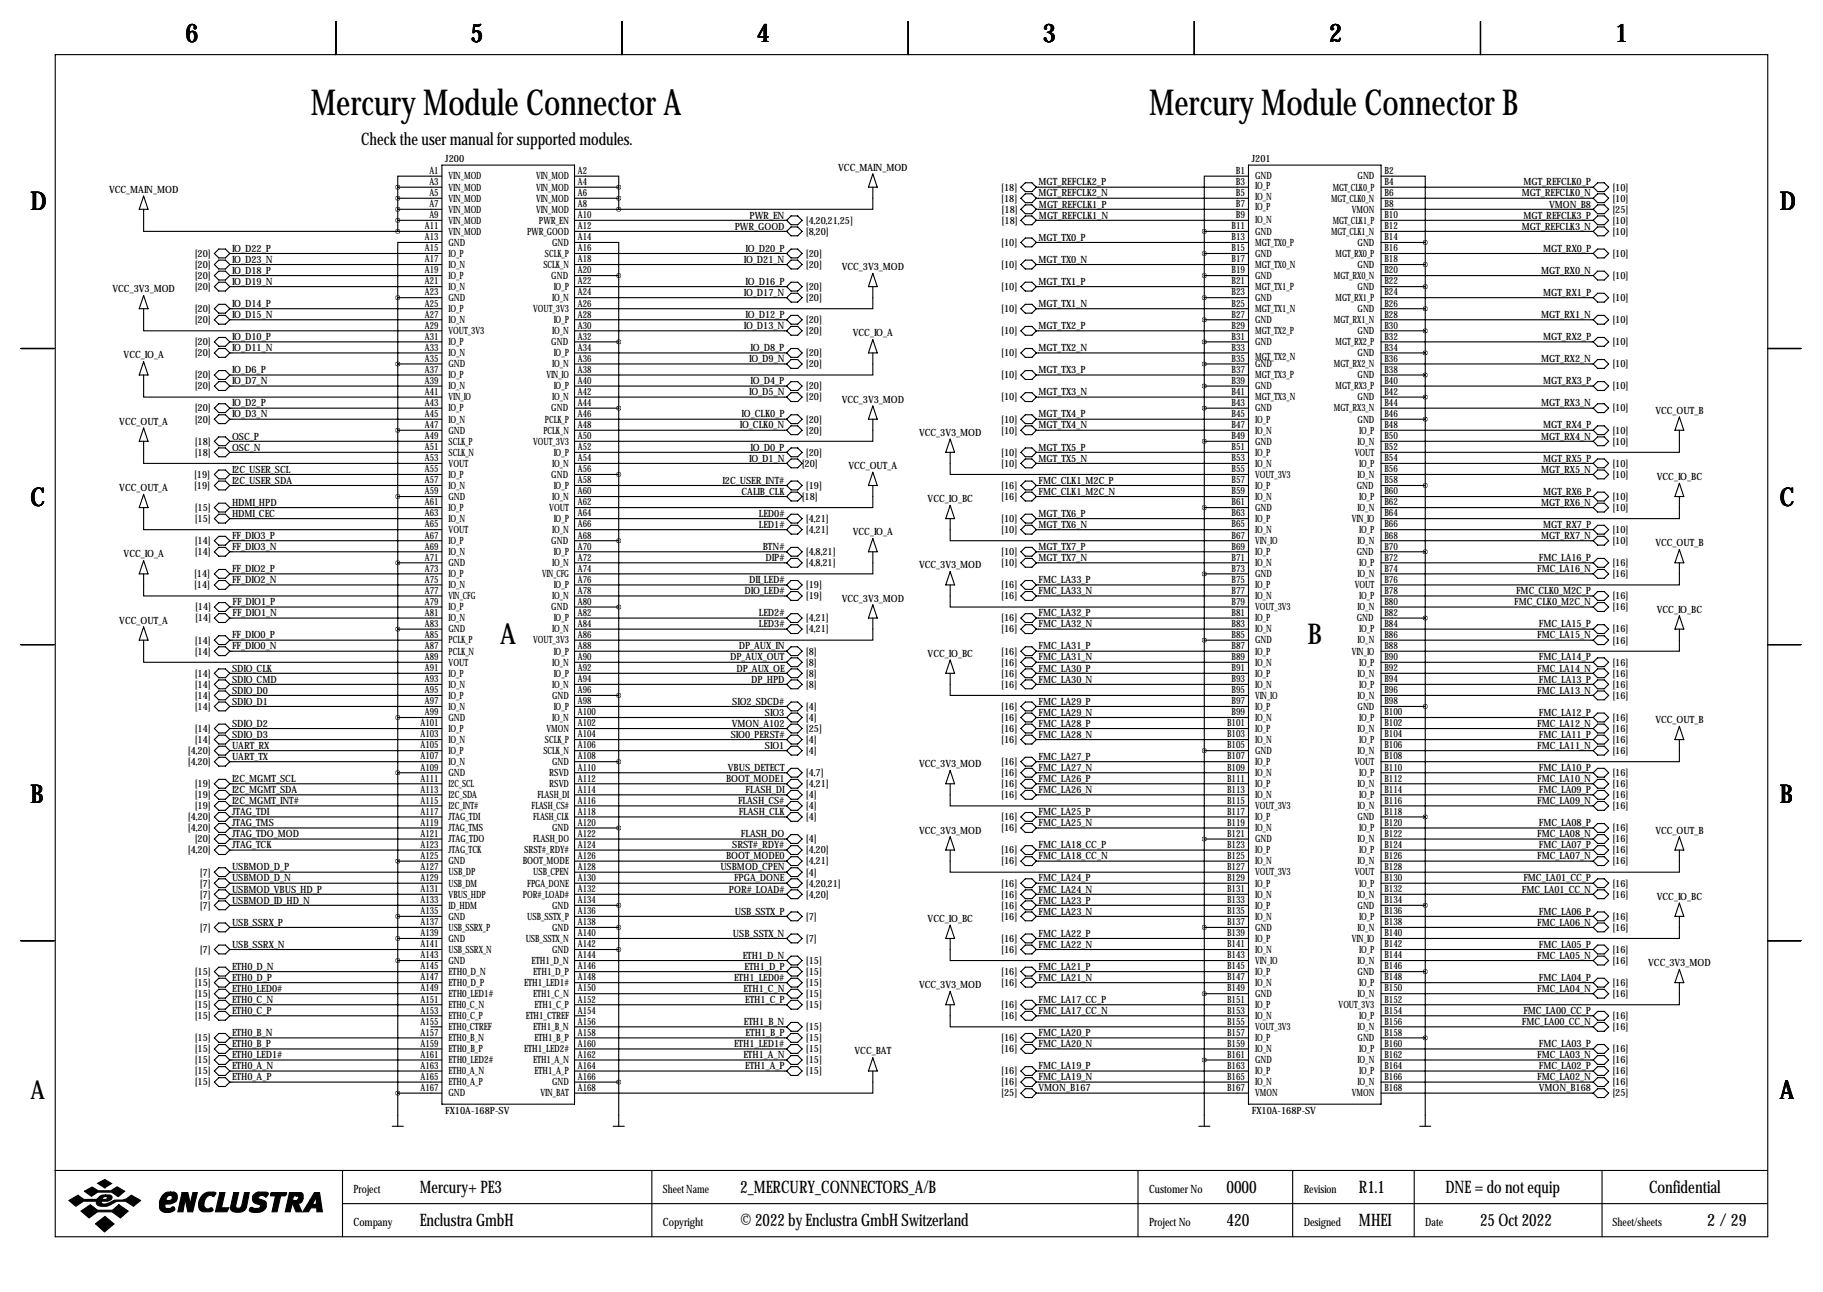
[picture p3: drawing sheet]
<svg xmlns="http://www.w3.org/2000/svg" width="419mm" height="297mm" viewBox="0 0 419 297" stroke-linecap="round" stroke-linejoin="round" font-family="sans-serif">
<defs><g id="words">
<g font-size="8.2">
<text x="71.5" y="26.5">Mercury Module Connector A</text>
<text x="264.2" y="26.5">Mercury Module Connector B</text>
</g>
<g font-size="6.6">
<text x="115" y="148.1">A</text>
<text x="300.6" y="148.1">B</text>
</g>
<g font-size="5.9">
<text x="42.7" y="9.8">6</text>
<text x="108.2" y="9.8">5</text>
<text x="174" y="9.8">4</text>
<text x="239.8" y="9.8">3</text>
<text x="305.6" y="9.8">2</text>
<text x="371.3" y="9.8">1</text>
<text x="7" y="48.4">D</text>
<text x="409.2" y="48.4">D</text>
<text x="7" y="116.4">C</text>
<text x="409.2" y="116.4">C</text>
<text x="7" y="184.5">B</text>
<text x="409.2" y="184.5">B</text>
<text x="7" y="252.6">A</text>
<text x="409.2" y="252.6">A</text>
</g>
<g font-size="4">
<text x="83.1" y="33.4">Check the user manual for supported modules.</text>
<text x="96.5" y="274.2">Mercury+ PE3</text>
<text x="170.2" y="274.2">2_MERCURY_CONNECTORS_A/B</text>
<text x="281.9" y="274.2">0000</text>
<text x="312.4" y="274.2">R1.1</text>
<text x="332.3" y="274.2">DNE = do not equip</text>
<text x="379.1" y="274.2">Confidential</text>
<text x="96.5" y="281.8">Enclustra GmbH</text>
<text x="170.2" y="281.8">© 2022 by Enclustra GmbH Switzerland</text>
<text x="281.9" y="281.8">420</text>
<text x="312.4" y="281.8">MHEI</text>
<text x="340.3" y="281.8">25 Oct 2022</text>
<text x="392.5" y="281.8">2/29</text>
</g>
<g font-size="2.6">
<text x="81.3" y="274.2">Project</text>
<text x="152.4" y="274.2">Sheet Name</text>
<text x="264.2" y="274.2">Customer No</text>
<text x="299.7" y="274.2">Revision</text>
<text x="81.3" y="281.8">Company</text>
<text x="152.4" y="281.8">Copyright</text>
<text x="264.2" y="281.8">Project No</text>
<text x="299.7" y="281.8">Designed</text>
<text x="327.7" y="281.8">Date</text>
<text x="370.7" y="281.8">Sheet/sheets</text>
</g>
<g font-size="2.3">
<text x="98.7" y="40">A1</text>
<text x="102.4" y="37.2">J200</text>
<text x="103.1" y="41.3">VIN_MOD</text>
<text x="123.2" y="41.3">VIN_MOD</text>
<text x="132.8" y="40">A2</text>
<text x="192.7" y="39.2">VCC_MAIN_MOD</text>
<text x="284.1" y="40">B1</text>
<text x="287.8" y="37.2">J201</text>
<text x="288.5" y="41.3">GND</text>
<text x="312.1" y="41.3">GND</text>
<text x="318.3" y="40">B2</text>
<text x="25.1" y="44.3">VCC_MAIN_MOD</text>
<text x="98.7" y="42.5">A3</text>
<text x="98.7" y="45.1">A5</text>
<text x="98.7" y="47.6">A7</text>
<text x="103.1" y="46.3">VIN_MOD</text>
<text x="103.1" y="43.8">VIN_MOD</text>
<text x="123.2" y="46.3">VIN_MOD</text>
<text x="123.2" y="43.8">VIN_MOD</text>
<text x="132.8" y="42.5">A4</text>
<text x="132.8" y="45.1">A6</text>
<text x="132.8" y="47.6">A8</text>
<text x="230.2" y="46.3">[18]</text>
<text x="230.2" y="43.8">[18]</text>
<text x="238.8" y="45.2">MGT_REFCLK2_N</text>
<text x="238.8" y="42.6">MGT_REFCLK2_P</text>
<text x="238.9" y="47.7">MGT_REFCLK1_P</text>
<text x="284.1" y="42.5">B3</text>
<text x="284.1" y="45.1">B5</text>
<text x="284.1" y="47.6">B7</text>
<text x="288.5" y="46.1">IO_N</text>
<text x="288.5" y="43.5">IO_P</text>
<text x="306" y="46.3">MGT_CLK0_N</text>
<text x="306.4" y="43.8">MGT_CLK0_P</text>
<text x="318.3" y="42.5">B4</text>
<text x="318.3" y="45.1">B6</text>
<text x="318.3" y="47.6">B8</text>
<text x="349.9" y="45.2">MGT_REFCLK0_N</text>
<text x="350.2" y="42.6">MGT_REFCLK0_P</text>
<text x="356.2" y="47.7">VMON_B8</text>
<text x="370.7" y="43.8">[10]</text>
<text x="370.7" y="46.3">[10]</text>
<text x="97.7" y="52.7">A11</text>
<text x="98.7" y="50.2">A9</text>
<text x="103.1" y="54">VIN_MOD</text>
<text x="103.1" y="51.4">VIN_MOD</text>
<text x="103.1" y="48.9">VIN_MOD</text>
<text x="121.2" y="54">PWR_GOOD</text>
<text x="123.2" y="48.9">VIN_MOD</text>
<text x="123.9" y="51.4">PWR_EN</text>
<text x="132.8" y="50.2">A10</text>
<text x="132.8" y="52.7">A12</text>
<text x="168.9" y="52.8">PWR_GOOD</text>
<text x="172.3" y="50.3">PWR_EN</text>
<text x="185.3" y="51.4">[4,20,21,25]</text>
<text x="185.3" y="54">[8,20]</text>
<text x="230.3" y="48.9">[18]</text>
<text x="230.3" y="51.4">[18]</text>
<text x="238.9" y="50.3">MGT_REFCLK1_N</text>
<text x="283.1" y="52.7">B11</text>
<text x="284.1" y="50.2">B9</text>
<text x="288.5" y="51.2">IO_N</text>
<text x="288.5" y="48.4">IO_P</text>
<text x="288.5" y="54">GND</text>
<text x="306" y="54">MGT_CLK1_N</text>
<text x="306.4" y="51.4">MGT_CLK1_P</text>
<text x="310.8" y="48.9">VMON</text>
<text x="318.3" y="50.2">B10</text>
<text x="318.3" y="52.7">B12</text>
<text x="349.9" y="52.8">MGT_REFCLK3_N</text>
<text x="350.2" y="50.3">MGT_REFCLK3_P</text>
<text x="370.7" y="54">[10]</text>
<text x="370.7" y="51.4">[10]</text>
<text x="370.7" y="48.9">[25]</text>
<text x="44.8" y="59">[20]</text>
<text x="53.3" y="57.9">IO_D22_P</text>
<text x="97.7" y="55.2">A13</text>
<text x="97.7" y="57.8">A15</text>
<text x="103.1" y="59">IO_P</text>
<text x="103.1" y="56.5">GND</text>
<text x="125.3" y="59">SCLK_P</text>
<text x="126.9" y="56.5">GND</text>
<text x="132.8" y="55.2">A14</text>
<text x="132.8" y="57.8">A16</text>
<text x="171.4" y="57.9">IO_D20_P</text>
<text x="185.3" y="59">[20]</text>
<text x="230.2" y="56.5">[10]</text>
<text x="238.8" y="55.3">MGT_TX0_P</text>
<text x="283.1" y="55.2">B13</text>
<text x="283.1" y="57.8">B15</text>
<text x="288.5" y="59">GND</text>
<text x="288.5" y="56.5">MGT_TX0_P</text>
<text x="307" y="59">MGT_RX0_P</text>
<text x="312.1" y="56.5">GND</text>
<text x="318.3" y="55.2">B14</text>
<text x="318.3" y="57.8">B16</text>
<text x="354.7" y="57.9">MGT_RX0_P</text>
<text x="370.7" y="59">[10]</text>
<text x="44.8" y="61.6">[20]</text>
<text x="44.8" y="64.1">[20]</text>
<text x="53.3" y="60.4">IO_D23_N</text>
<text x="53.3" y="63">IO_D18_P</text>
<text x="53.3" y="65.5">IO_D19_N</text>
<text x="97.7" y="60.3">A17</text>
<text x="97.7" y="62.9">A19</text>
<text x="97.7" y="65.4">A21</text>
<text x="103.1" y="64.1">IO_P</text>
<text x="103.1" y="61.6">IO_N</text>
<text x="124.9" y="61.6">SCLK_N</text>
<text x="126.7" y="64.1">GND</text>
<text x="132.8" y="60.3">A18</text>
<text x="132.8" y="62.9">A20</text>
<text x="132.8" y="65.4">A22</text>
<text x="171" y="60.4">IO_D21_N</text>
<text x="171.4" y="65.5">IO_D16_P</text>
<text x="185.3" y="61.6">[20]</text>
<text x="193.5" y="62.1">VCC_3V3_MOD</text>
<text x="230.2" y="61.6">[10]</text>
<text x="238.8" y="60.4">MGT_TX0_N</text>
<text x="238.8" y="65.5">MGT_TX1_P</text>
<text x="283.1" y="60.3">B17</text>
<text x="283.1" y="62.9">B19</text>
<text x="283.1" y="65.4">B21</text>
<text x="288.5" y="64.1">GND</text>
<text x="288.5" y="61.6">MGT_TX0_N</text>
<text x="306.7" y="64.1">MGT_RX0_N</text>
<text x="312.1" y="61.6">GND</text>
<text x="318.3" y="60.3">B18</text>
<text x="318.3" y="62.9">B20</text>
<text x="318.3" y="65.4">B22</text>
<text x="354.3" y="63">MGT_RX0_N</text>
<text x="370.7" y="64.1">[10]</text>
<text x="25.9" y="67.2">VCC_3V3_MOD</text>
<text x="44.8" y="66.7">[20]</text>
<text x="44.8" y="71.7">[20]</text>
<text x="53.3" y="70.6">IO_D14_P</text>
<text x="97.7" y="67.9">A23</text>
<text x="97.7" y="70.5">A25</text>
<text x="103.1" y="71.7">IO_P</text>
<text x="103.1" y="69.2">GND</text>
<text x="103.1" y="66.7">IO_N</text>
<text x="122.6" y="71.7">VOUT_3V3</text>
<text x="126.9" y="69.2">IO_N</text>
<text x="127.3" y="66.7">IO_P</text>
<text x="132.8" y="67.9">A24</text>
<text x="132.8" y="70.5">A26</text>
<text x="171" y="68">IO_D17_N</text>
<text x="185.3" y="66.7">[20]</text>
<text x="185.3" y="69.2">[20]</text>
<text x="230.2" y="66.7">[10]</text>
<text x="230.2" y="71.7">[10]</text>
<text x="238.8" y="70.6">MGT_TX1_N</text>
<text x="283.1" y="67.9">B23</text>
<text x="283.1" y="70.5">B25</text>
<text x="288.5" y="69.2">GND</text>
<text x="288.5" y="71.7">MGT_TX1_N</text>
<text x="288.5" y="66.7">MGT_TX1_P</text>
<text x="307" y="69.2">MGT_RX1_P</text>
<text x="312.1" y="71.7">GND</text>
<text x="312.1" y="66.7">GND</text>
<text x="318.3" y="67.9">B24</text>
<text x="318.3" y="70.5">B26</text>
<text x="354.7" y="68">MGT_RX1_P</text>
<text x="370.7" y="69.2">[10]</text>
<text x="44.8" y="74.3">[20]</text>
<text x="53.3" y="73.1">IO_D15_N</text>
<text x="97.7" y="73">A27</text>
<text x="97.7" y="75.6">A29</text>
<text x="103.1" y="76.8">VOUT_3V3</text>
<text x="103.1" y="74.3">IO_N</text>
<text x="126.9" y="76.8">IO_N</text>
<text x="127.3" y="74.3">IO_P</text>
<text x="132.8" y="73">A28</text>
<text x="132.8" y="75.6">A30</text>
<text x="171" y="75.7">IO_D13_N</text>
<text x="171.4" y="73.1">IO_D12_P</text>
<text x="185.3" y="74.3">[20]</text>
<text x="185.3" y="76.8">[20]</text>
<text x="196.1" y="77.3">VCC_IO_A</text>
<text x="230.2" y="76.8">[10]</text>
<text x="238.8" y="75.7">MGT_TX2_P</text>
<text x="283.1" y="73">B27</text>
<text x="283.1" y="75.6">B29</text>
<text x="288.5" y="74.3">GND</text>
<text x="288.5" y="76.8">MGT_TX2_P</text>
<text x="306.7" y="74.3">MGT_RX1_N</text>
<text x="312.1" y="76.8">GND</text>
<text x="318.3" y="73">B28</text>
<text x="318.3" y="75.6">B30</text>
<text x="354.3" y="73.1">MGT_RX1_N</text>
<text x="370.7" y="74.3">[10]</text>
<text x="28.4" y="82.4">VCC_IO_A</text>
<text x="44.8" y="79.4">[20]</text>
<text x="44.8" y="81.9">[20]</text>
<text x="53.3" y="78.2">IO_D10_P</text>
<text x="53.3" y="80.7">IO_D11_N</text>
<text x="97.7" y="78.1">A31</text>
<text x="97.7" y="80.6">A33</text>
<text x="97.7" y="83.2">A35</text>
<text x="103.1" y="81.9">IO_N</text>
<text x="103.1" y="79.4">IO_P</text>
<text x="126.7" y="79.4">GND</text>
<text x="127.3" y="81.9">IO_P</text>
<text x="132.8" y="78.1">A32</text>
<text x="132.8" y="80.6">A34</text>
<text x="132.8" y="83.2">A36</text>
<text x="172.2" y="83.3">IO_D9_N</text>
<text x="172.6" y="80.7">IO_D8_P</text>
<text x="185.3" y="81.9">[20]</text>
<text x="230.2" y="81.9">[10]</text>
<text x="238.8" y="80.7">MGT_TX2_N</text>
<text x="283.1" y="78.1">B31</text>
<text x="283.1" y="80.6">B33</text>
<text x="283.1" y="83.2">B35</text>
<text x="288.5" y="79.4">GND</text>
<text x="288.5" y="82.7">MGT_TX2_N</text>
<text x="307" y="79.4">MGT_RX2_P</text>
<text x="312.1" y="81.9">GND</text>
<text x="318.3" y="78.1">B32</text>
<text x="318.3" y="80.6">B34</text>
<text x="318.3" y="83.2">B36</text>
<text x="354.3" y="83.3">MGT_RX2_N</text>
<text x="354.7" y="78.2">MGT_RX2_P</text>
<text x="370.7" y="79.4">[10]</text>
<text x="44.8" y="87">[20]</text>
<text x="44.8" y="89.5">[20]</text>
<text x="53.3" y="85.8">IO_D6_P</text>
<text x="53.3" y="88.4">IO_D7_N</text>
<text x="97.7" y="85.7">A37</text>
<text x="97.7" y="88.3">A39</text>
<text x="103.1" y="84.4">GND</text>
<text x="103.1" y="89.5">IO_N</text>
<text x="103.1" y="87">IO_P</text>
<text x="125.6" y="87">VIN_IO</text>
<text x="126.9" y="84.4">IO_N</text>
<text x="127.3" y="89.5">IO_P</text>
<text x="132.8" y="85.7">A38</text>
<text x="132.8" y="88.3">A40</text>
<text x="172.6" y="88.4">IO_D4_P</text>
<text x="185.3" y="84.4">[20]</text>
<text x="185.3" y="89.5">[20]</text>
<text x="230.2" y="87">[10]</text>
<text x="238.8" y="85.8">MGT_TX3_P</text>
<text x="283.1" y="85.7">B37</text>
<text x="283.1" y="88.3">B39</text>
<text x="288.5" y="87">MGT_TX3_P</text>
<text x="288.5" y="84.4">GND</text>
<text x="288.5" y="89.5">GND</text>
<text x="306.7" y="84.4">MGT_RX2_N</text>
<text x="307" y="89.5">MGT_RX3_P</text>
<text x="312.1" y="87">GND</text>
<text x="318.3" y="85.7">B38</text>
<text x="318.3" y="88.3">B40</text>
<text x="354.7" y="88.4">MGT_RX3_P</text>
<text x="370.7" y="89.5">[10]</text>
<text x="370.7" y="84.4">[10]</text>
<text x="44.8" y="94.6">[20]</text>
<text x="53.3" y="93.4">IO_D2_P</text>
<text x="53.3" y="96">IO_D3_N</text>
<text x="97.7" y="90.8">A41</text>
<text x="97.7" y="93.3">A43</text>
<text x="97.7" y="95.9">A45</text>
<text x="103.1" y="92.1">VIN_IO</text>
<text x="103.1" y="94.6">IO_P</text>
<text x="126.7" y="94.6">GND</text>
<text x="126.9" y="92.1">IO_N</text>
<text x="132.8" y="90.8">A42</text>
<text x="132.8" y="93.3">A44</text>
<text x="132.8" y="95.9">A46</text>
<text x="170.5" y="96">IO_CLK0_P</text>
<text x="172.2" y="90.9">IO_D5_N</text>
<text x="185.3" y="92.1">[20]</text>
<text x="193.5" y="92.6">VCC_3V3_MOD</text>
<text x="230.2" y="92.1">[10]</text>
<text x="238.8" y="96">MGT_TX4_P</text>
<text x="238.8" y="90.9">MGT_TX3_N</text>
<text x="283.1" y="90.8">B41</text>
<text x="283.1" y="93.3">B43</text>
<text x="283.1" y="95.9">B45</text>
<text x="288.5" y="94.6">GND</text>
<text x="288.5" y="92.1">MGT_TX3_N</text>
<text x="306.7" y="94.6">MGT_RX3_N</text>
<text x="312.1" y="92.1">GND</text>
<text x="318.3" y="90.8">B42</text>
<text x="318.3" y="93.3">B44</text>
<text x="318.3" y="95.9">B46</text>
<text x="354.3" y="93.4">MGT_RX3_N</text>
<text x="370.7" y="94.6">[10]</text>
<text x="380.6" y="95.1">VCC_OUT_B</text>
<text x="27.4" y="97.6">VCC_OUT_A</text>
<text x="44.8" y="97.1">[20]</text>
<text x="53.3" y="101.1">OSC_P</text>
<text x="97.7" y="98.4">A47</text>
<text x="97.7" y="101">A49</text>
<text x="103.1" y="99.7">GND</text>
<text x="103.1" y="97.1">IO_N</text>
<text x="124.9" y="99.7">PCLK_N</text>
<text x="125.3" y="97.1">PCLK_P</text>
<text x="132.8" y="98.4">A48</text>
<text x="132.8" y="101">A50</text>
<text x="170.1" y="98.5">IO_CLK0_N</text>
<text x="185.3" y="97.1">[20]</text>
<text x="185.3" y="99.7">[20]</text>
<text x="211.3" y="100.2">VCC_3V3_MOD</text>
<text x="230.2" y="97.1">[10]</text>
<text x="230.2" y="99.7">[10]</text>
<text x="238.8" y="98.5">MGT_TX4_N</text>
<text x="283.1" y="98.4">B47</text>
<text x="283.1" y="101">B49</text>
<text x="288.5" y="99.7">IO_N</text>
<text x="288.5" y="97.1">IO_P</text>
<text x="312.1" y="97.1">GND</text>
<text x="312.5" y="99.7">IO_P</text>
<text x="318.3" y="98.4">B48</text>
<text x="318.3" y="101">B50</text>
<text x="354.3" y="101.1">MGT_RX4_N</text>
<text x="354.7" y="98.5">MGT_RX4_P</text>
<text x="370.7" y="99.7">[10]</text>
<text x="44.8" y="102.2">[18]</text>
<text x="44.8" y="104.8">[18]</text>
<text x="53.3" y="103.6">OSC_N</text>
<text x="97.7" y="103.5">A51</text>
<text x="97.7" y="106">A53</text>
<text x="103.1" y="104.8">SCLK_N</text>
<text x="103.1" y="102.2">SCLK_P</text>
<text x="103.1" y="107.3">VOUT</text>
<text x="122.6" y="102.2">VOUT_3V3</text>
<text x="126.9" y="107.3">IO_N</text>
<text x="127.3" y="104.8">IO_P</text>
<text x="132.8" y="103.5">A52</text>
<text x="132.8" y="106">A54</text>
<text x="172.2" y="106.1">IO_D1_N</text>
<text x="172.6" y="103.6">IO_D0_P</text>
<text x="184.3" y="107.3">[20]</text>
<text x="185.3" y="104.8">[20]</text>
<text x="195.1" y="107.8">VCC_OUT_A</text>
<text x="230.2" y="104.8">[10]</text>
<text x="230.2" y="107.3">[10]</text>
<text x="238.8" y="103.6">MGT_TX5_P</text>
<text x="238.8" y="106.1">MGT_TX5_N</text>
<text x="283.1" y="103.5">B51</text>
<text x="283.1" y="106">B53</text>
<text x="288.5" y="102.2">GND</text>
<text x="288.5" y="107.3">IO_N</text>
<text x="288.5" y="104.8">IO_P</text>
<text x="311.5" y="104.8">VOUT</text>
<text x="312.1" y="102.2">IO_N</text>
<text x="312.5" y="107.3">IO_P</text>
<text x="318.3" y="103.5">B52</text>
<text x="318.3" y="106">B54</text>
<text x="354.7" y="106.1">MGT_RX5_P</text>
<text x="370.7" y="102.2">[10]</text>
<text x="370.7" y="107.3">[10]</text>
<text x="27.4" y="112.9">VCC_OUT_A</text>
<text x="44.6" y="109.8">[19]</text>
<text x="44.6" y="112.4">[19]</text>
<text x="53.3" y="108.7">I2C_USER_SCL</text>
<text x="53.3" y="111.2">I2C_USER_SDA</text>
<text x="97.7" y="108.6">A55</text>
<text x="97.7" y="111.1">A57</text>
<text x="97.7" y="113.7">A59</text>
<text x="103.1" y="112.4">IO_N</text>
<text x="103.1" y="109.8">IO_P</text>
<text x="126.7" y="109.8">GND</text>
<text x="127.3" y="112.4">IO_P</text>
<text x="132.8" y="108.6">A56</text>
<text x="132.8" y="111.1">A58</text>
<text x="132.8" y="113.7">A60</text>
<text x="166.1" y="111.2">I2C_USER_INT#</text>
<text x="170.5" y="113.8">CALIB_CLK</text>
<text x="185.3" y="112.4">[19]</text>
<text x="230.2" y="112.4">[16]</text>
<text x="238.8" y="111.2">FMC_CLK1_M2C_P</text>
<text x="238.8" y="113.8">FMC_CLK1_M2C_N</text>
<text x="283.1" y="108.6">B55</text>
<text x="283.1" y="111.1">B57</text>
<text x="283.1" y="113.7">B59</text>
<text x="288.5" y="109.8">VOUT_3V3</text>
<text x="288.5" y="112.4">IO_P</text>
<text x="311.9" y="112.4">GND</text>
<text x="312.1" y="109.8">IO_N</text>
<text x="318.3" y="108.6">B56</text>
<text x="318.3" y="111.1">B58</text>
<text x="318.3" y="113.7">B60</text>
<text x="354.3" y="108.7">MGT_RX5_N</text>
<text x="354.7" y="113.8">MGT_RX6_P</text>
<text x="370.7" y="109.8">[10]</text>
<text x="380.9" y="110.3">VCC_IO_BC</text>
<text x="44.8" y="117.5">[15]</text>
<text x="53.3" y="116.3">HDMI_HPD</text>
<text x="53.3" y="118.8">HDMI_CEC</text>
<text x="97.7" y="116.2">A61</text>
<text x="97.7" y="118.7">A63</text>
<text x="103.1" y="114.9">GND</text>
<text x="103.1" y="117.5">IO_P</text>
<text x="126.3" y="117.5">VOUT</text>
<text x="126.9" y="114.9">IO_N</text>
<text x="132.8" y="116.2">A62</text>
<text x="132.8" y="118.7">A64</text>
<text x="174.4" y="118.8">LED0#</text>
<text x="184.3" y="114.9">[18]</text>
<text x="213.3" y="115.4">VCC_IO_BC</text>
<text x="230.2" y="114.9">[16]</text>
<text x="238.8" y="118.8">MGT_TX6_P</text>
<text x="283.1" y="116.2">B61</text>
<text x="283.1" y="118.7">B63</text>
<text x="288.5" y="117.5">GND</text>
<text x="288.5" y="114.9">IO_N</text>
<text x="312.1" y="117.5">IO_N</text>
<text x="312.5" y="114.9">IO_P</text>
<text x="318.3" y="116.2">B62</text>
<text x="318.3" y="118.7">B64</text>
<text x="354.3" y="116.3">MGT_RX6_N</text>
<text x="370.7" y="114.9">[10]</text>
<text x="370.7" y="117.5">[10]</text>
<text x="44.8" y="125.1">[14]</text>
<text x="44.8" y="120">[15]</text>
<text x="53.3" y="123.9">FF_DIO3_P</text>
<text x="97.7" y="121.3">A65</text>
<text x="97.7" y="123.8">A67</text>
<text x="103.1" y="122.5">VOUT</text>
<text x="103.1" y="125.1">IO_P</text>
<text x="103.1" y="120">IO_N</text>
<text x="126.7" y="125.1">GND</text>
<text x="126.9" y="122.5">IO_N</text>
<text x="127.3" y="120">IO_P</text>
<text x="132.8" y="121.3">A66</text>
<text x="132.8" y="123.8">A68</text>
<text x="174.4" y="121.4">LED1#</text>
<text x="185.3" y="120">[4,21]</text>
<text x="185.3" y="122.5">[4,21]</text>
<text x="196.1" y="123">VCC_IO_A</text>
<text x="230.2" y="120">[10]</text>
<text x="230.2" y="122.5">[10]</text>
<text x="238.8" y="121.4">MGT_TX6_N</text>
<text x="283.1" y="121.3">B65</text>
<text x="283.1" y="123.8">B67</text>
<text x="288.5" y="125.1">VIN_IO</text>
<text x="288.5" y="122.5">IO_N</text>
<text x="288.5" y="120">IO_P</text>
<text x="310.8" y="120">VIN_IO</text>
<text x="312.1" y="125.1">IO_N</text>
<text x="312.5" y="122.5">IO_P</text>
<text x="318.3" y="121.3">B66</text>
<text x="318.3" y="123.8">B68</text>
<text x="354.3" y="123.9">MGT_RX7_N</text>
<text x="354.7" y="121.4">MGT_RX7_P</text>
<text x="370.7" y="122.5">[10]</text>
<text x="370.7" y="125.1">[10]</text>
<text x="380.6" y="125.6">VCC_OUT_B</text>
<text x="28.4" y="128.1">VCC_IO_A</text>
<text x="44.8" y="127.6">[14]</text>
<text x="53.3" y="126.5">FF_DIO3_N</text>
<text x="53.3" y="131.5">FF_DIO2_P</text>
<text x="97.7" y="126.4">A69</text>
<text x="97.7" y="128.9">A71</text>
<text x="97.7" y="131.4">A73</text>
<text x="103.1" y="130.2">GND</text>
<text x="103.1" y="127.6">IO_N</text>
<text x="126.9" y="130.2">IO_N</text>
<text x="127.3" y="127.6">IO_P</text>
<text x="132.8" y="126.4">A70</text>
<text x="132.8" y="128.9">A72</text>
<text x="132.8" y="131.4">A74</text>
<text x="175.4" y="126.5">BTN#</text>
<text x="176" y="129">DIP#</text>
<text x="185.3" y="130.2">[4,8,21]</text>
<text x="185.3" y="127.6">[4,8,21]</text>
<text x="211.3" y="130.7">VCC_3V3_MOD</text>
<text x="230.2" y="127.6">[10]</text>
<text x="230.2" y="130.2">[10]</text>
<text x="238.8" y="126.5">MGT_TX7_P</text>
<text x="238.8" y="129">MGT_TX7_N</text>
<text x="283.1" y="126.4">B69</text>
<text x="283.1" y="128.9">B71</text>
<text x="283.1" y="131.4">B73</text>
<text x="288.5" y="130.2">IO_N</text>
<text x="288.5" y="127.6">IO_P</text>
<text x="311.9" y="127.6">GND</text>
<text x="312.5" y="130.2">IO_P</text>
<text x="318.3" y="126.4">B70</text>
<text x="318.3" y="128.9">B72</text>
<text x="318.3" y="131.4">B74</text>
<text x="353.4" y="131.5">FMC_LA16_N</text>
<text x="353.8" y="129">FMC_LA16_P</text>
<text x="370.7" y="130.2">[16]</text>
<text x="44.6" y="135.2">[14]</text>
<text x="44.6" y="132.7">[14]</text>
<text x="53.3" y="134.1">FF_DIO2_N</text>
<text x="97.7" y="134">A75</text>
<text x="97.7" y="136.5">A77</text>
<text x="103.1" y="137.8">VIN_CFG</text>
<text x="103.1" y="135.2">IO_N</text>
<text x="103.1" y="132.7">IO_P</text>
<text x="124.6" y="132.7">VIN_CFG</text>
<text x="126.9" y="137.8">IO_N</text>
<text x="127.3" y="135.2">IO_P</text>
<text x="132.8" y="134">A76</text>
<text x="132.8" y="136.5">A78</text>
<text x="171.1" y="136.6">DIO_LED#</text>
<text x="172.2" y="134.1">DII_LED#</text>
<text x="185.3" y="135.2">[19]</text>
<text x="185.3" y="137.8">[19]</text>
<text x="230.2" y="135.2">[16]</text>
<text x="230.2" y="137.8">[16]</text>
<text x="238.8" y="134.1">FMC_LA33_P</text>
<text x="238.8" y="136.6">FMC_LA33_N</text>
<text x="283.1" y="134">B75</text>
<text x="283.1" y="136.5">B77</text>
<text x="288.5" y="132.7">GND</text>
<text x="288.5" y="137.8">IO_N</text>
<text x="288.5" y="135.2">IO_P</text>
<text x="311.5" y="135.2">VOUT</text>
<text x="312.1" y="132.7">IO_N</text>
<text x="312.5" y="137.8">IO_P</text>
<text x="318.3" y="134">B76</text>
<text x="318.3" y="136.5">B78</text>
<text x="348.5" y="136.6">FMC_CLK0_M2C_P</text>
<text x="370.7" y="132.7">[16]</text>
<text x="370.7" y="137.8">[16]</text>
<text x="27.4" y="143.4">VCC_OUT_A</text>
<text x="44.9" y="140.3">[14]</text>
<text x="44.9" y="142.9">[14]</text>
<text x="53.4" y="139.2">FF_DIO1_P</text>
<text x="53.4" y="141.7">FF_DIO1_N</text>
<text x="97.7" y="139.1">A79</text>
<text x="97.7" y="141.6">A81</text>
<text x="103.1" y="140.3">IO_P</text>
<text x="103.1" y="142.9">IO_N</text>
<text x="126.7" y="140.3">GND</text>
<text x="127.3" y="142.9">IO_P</text>
<text x="132.8" y="139.1">A80</text>
<text x="132.8" y="141.6">A82</text>
<text x="174.4" y="141.7">LED2#</text>
<text x="185.3" y="142.9">[4,21]</text>
<text x="193.5" y="138.3">VCC_3V3_MOD</text>
<text x="230.2" y="142.9">[16]</text>
<text x="238.8" y="141.7">FMC_LA32_P</text>
<text x="283.1" y="139.1">B79</text>
<text x="283.1" y="141.6">B81</text>
<text x="288.5" y="142.9">IO_P</text>
<text x="288.5" y="140.3">VOUT_3V3</text>
<text x="311.9" y="142.9">GND</text>
<text x="312.1" y="140.3">IO_N</text>
<text x="318.3" y="139.1">B80</text>
<text x="318.3" y="141.6">B82</text>
<text x="348.1" y="139.2">FMC_CLK0_M2C_N</text>
<text x="370.7" y="140.3">[16]</text>
<text x="380.9" y="140.8">VCC_IO_BC</text>
<text x="44.8" y="147.9">[14]</text>
<text x="53.3" y="146.8">FF_DIO0_P</text>
<text x="53.3" y="149.3">FF_DIO0_N</text>
<text x="97.7" y="144.1">A83</text>
<text x="97.7" y="146.7">A85</text>
<text x="97.7" y="149.2">A87</text>
<text x="103.1" y="147.9">PCLK_P</text>
<text x="103.1" y="145.4">GND</text>
<text x="122.6" y="147.9">VOUT_3V3</text>
<text x="126.9" y="145.4">IO_N</text>
<text x="132.8" y="144.1">A84</text>
<text x="132.8" y="146.7">A86</text>
<text x="132.8" y="149.2">A88</text>
<text x="169.8" y="149.3">DP_AUX_IN</text>
<text x="174.4" y="144.2">LED3#</text>
<text x="185.3" y="145.4">[4,21]</text>
<text x="230.2" y="145.4">[16]</text>
<text x="238.8" y="144.2">FMC_LA32_N</text>
<text x="238.8" y="149.3">FMC_LA31_P</text>
<text x="283.1" y="144.1">B83</text>
<text x="283.1" y="146.7">B85</text>
<text x="283.1" y="149.2">B87</text>
<text x="288.5" y="145.4">IO_N</text>
<text x="288.5" y="147.9">GND</text>
<text x="312.1" y="147.9">IO_N</text>
<text x="312.5" y="145.4">IO_P</text>
<text x="318.3" y="144.1">B84</text>
<text x="318.3" y="146.7">B86</text>
<text x="318.3" y="149.2">B88</text>
<text x="353.4" y="146.8">FMC_LA15_N</text>
<text x="353.8" y="144.2">FMC_LA15_P</text>
<text x="370.7" y="145.4">[16]</text>
<text x="370.7" y="147.9">[16]</text>
<text x="44.8" y="150.5">[14]</text>
<text x="44.8" y="155.6">[14]</text>
<text x="53.3" y="154.4">SDIO_CLK</text>
<text x="97.7" y="151.8">A89</text>
<text x="97.7" y="154.3">A91</text>
<text x="103.1" y="155.6">IO_P</text>
<text x="103.1" y="153">VOUT</text>
<text x="103.1" y="150.5">PCLK_N</text>
<text x="126.9" y="153">IO_N</text>
<text x="127.3" y="155.6">IO_P</text>
<text x="127.3" y="150.5">IO_P</text>
<text x="132.8" y="151.8">A90</text>
<text x="132.8" y="154.3">A92</text>
<text x="167.8" y="151.9">DP_AUX_OUT</text>
<text x="169.3" y="154.4">DP_AUX_OE</text>
<text x="185.3" y="153">[8]</text>
<text x="185.3" y="150.5">[8]</text>
<text x="185.3" y="155.6">[8]</text>
<text x="213.3" y="151">VCC_IO_BC</text>
<text x="230.2" y="150.5">[16]</text>
<text x="230.2" y="153">[16]</text>
<text x="230.2" y="155.6">[16]</text>
<text x="238.8" y="151.9">FMC_LA31_N</text>
<text x="238.8" y="154.4">FMC_LA30_P</text>
<text x="283.1" y="151.8">B89</text>
<text x="283.1" y="154.3">B91</text>
<text x="288.5" y="155.6">IO_P</text>
<text x="288.5" y="153">IO_N</text>
<text x="288.5" y="150.5">IO_P</text>
<text x="310.8" y="150.5">VIN_IO</text>
<text x="312.1" y="155.6">IO_N</text>
<text x="312.5" y="153">IO_P</text>
<text x="318.3" y="151.8">B90</text>
<text x="318.3" y="154.3">B92</text>
<text x="353.4" y="154.4">FMC_LA14_N</text>
<text x="353.8" y="151.9">FMC_LA14_P</text>
<text x="370.7" y="153">[16]</text>
<text x="370.7" y="155.6">[16]</text>
<text x="44.8" y="158.1">[14]</text>
<text x="44.8" y="160.6">[14]</text>
<text x="53.3" y="156.9">SDIO_CMD</text>
<text x="53.3" y="159.5">SDIO_D0</text>
<text x="97.7" y="156.8">A93</text>
<text x="97.7" y="159.4">A95</text>
<text x="97.7" y="161.9">A97</text>
<text x="103.1" y="158.1">IO_N</text>
<text x="103.1" y="160.6">IO_P</text>
<text x="126.9" y="160.6">GND</text>
<text x="126.9" y="158.1">IO_N</text>
<text x="132.8" y="156.8">A94</text>
<text x="132.8" y="159.4">A96</text>
<text x="132.8" y="161.9">A98</text>
<text x="172.7" y="156.9">DP_HPD</text>
<text x="185.3" y="158.1">[8]</text>
<text x="230.2" y="158.1">[16]</text>
<text x="238.8" y="156.9">FMC_LA30_N</text>
<text x="283.1" y="156.8">B93</text>
<text x="283.1" y="159.4">B95</text>
<text x="283.1" y="161.9">B97</text>
<text x="288.5" y="160.6">VIN_IO</text>
<text x="288.5" y="158.1">IO_N</text>
<text x="312.1" y="160.6">IO_N</text>
<text x="312.5" y="158.1">IO_P</text>
<text x="318.3" y="156.8">B94</text>
<text x="318.3" y="159.4">B96</text>
<text x="318.3" y="161.9">B98</text>
<text x="353.4" y="159.5">FMC_LA13_N</text>
<text x="353.8" y="156.9">FMC_LA13_P</text>
<text x="370.7" y="158.1">[16]</text>
<text x="370.7" y="160.6">[16]</text>
<text x="44.8" y="163.2">[14]</text>
<text x="53.3" y="162">SDIO_D1</text>
<text x="53.3" y="167.1">SDIO_D2</text>
<text x="96.7" y="167">A101</text>
<text x="97.7" y="164.5">A99</text>
<text x="103.1" y="165.7">GND</text>
<text x="103.1" y="163.2">IO_N</text>
<text x="126.9" y="165.7">IO_N</text>
<text x="127.3" y="163.2">IO_P</text>
<text x="132.8" y="164.5">A100</text>
<text x="132.8" y="167">A102</text>
<text x="168.2" y="167.1">VMON_A102</text>
<text x="168.4" y="162">SIO2_SDCD#</text>
<text x="175.9" y="164.6">SIO3</text>
<text x="185.3" y="163.2">[4]</text>
<text x="185.3" y="165.7">[4]</text>
<text x="230.2" y="163.2">[16]</text>
<text x="230.2" y="165.7">[16]</text>
<text x="238.8" y="162">FMC_LA29_P</text>
<text x="238.8" y="164.6">FMC_LA29_N</text>
<text x="238.8" y="167.1">FMC_LA28_P</text>
<text x="282.1" y="167">B101</text>
<text x="283.1" y="164.5">B99</text>
<text x="288.5" y="165.7">IO_N</text>
<text x="288.5" y="163.2">IO_P</text>
<text x="312.1" y="163.2">GND</text>
<text x="312.5" y="165.7">IO_P</text>
<text x="318.3" y="164.5">B100</text>
<text x="318.3" y="167">B102</text>
<text x="353.4" y="167.1">FMC_LA12_N</text>
<text x="353.8" y="164.6">FMC_LA12_P</text>
<text x="370.7" y="165.7">[16]</text>
<text x="380.6" y="166.2">VCC_OUT_B</text>
<text x="43.2" y="173.3">[4,20]</text>
<text x="44.8" y="168.3">[14]</text>
<text x="44.8" y="170.8">[14]</text>
<text x="53.3" y="169.6">SDIO_D3</text>
<text x="53.3" y="172.2">UART_RX</text>
<text x="96.7" y="169.5">A103</text>
<text x="96.7" y="172.1">A105</text>
<text x="103.1" y="173.3">IO_P</text>
<text x="103.1" y="170.8">IO_N</text>
<text x="103.1" y="168.3">IO_P</text>
<text x="124.9" y="173.3">SCLK_N</text>
<text x="125.3" y="170.8">SCLK_P</text>
<text x="125.6" y="168.3">VMON</text>
<text x="132.8" y="169.5">A104</text>
<text x="132.8" y="172.1">A106</text>
<text x="168" y="169.6">SIO0_PERST#</text>
<text x="175.9" y="172.2">SIO1</text>
<text x="185.3" y="170.8">[4]</text>
<text x="185.3" y="173.3">[4]</text>
<text x="185.3" y="168.3">[25]</text>
<text x="230.2" y="168.3">[16]</text>
<text x="230.2" y="170.8">[16]</text>
<text x="238.8" y="169.6">FMC_LA28_N</text>
<text x="282.1" y="169.5">B103</text>
<text x="282.1" y="172.1">B105</text>
<text x="288.5" y="170.8">IO_N</text>
<text x="288.5" y="168.3">IO_P</text>
<text x="288.5" y="173.3">GND</text>
<text x="312.1" y="168.3">IO_N</text>
<text x="312.1" y="173.3">IO_N</text>
<text x="312.5" y="170.8">IO_P</text>
<text x="318.3" y="169.5">B104</text>
<text x="318.3" y="172.1">B106</text>
<text x="353.4" y="172.2">FMC_LA11_N</text>
<text x="353.8" y="169.6">FMC_LA11_P</text>
<text x="370.7" y="168.3">[16]</text>
<text x="370.7" y="170.8">[16]</text>
<text x="370.7" y="173.3">[16]</text>
<text x="43.2" y="175.9">[4,20]</text>
<text x="53.3" y="179.8">I2C_MGMT_SCL</text>
<text x="53.3" y="174.7">UART_TX</text>
<text x="96.7" y="174.6">A107</text>
<text x="96.7" y="177.2">A109</text>
<text x="96.7" y="179.7">A111</text>
<text x="103.1" y="178.4">GND</text>
<text x="103.1" y="175.9">IO_N</text>
<text x="126.3" y="178.4">RSVD</text>
<text x="126.9" y="175.9">GND</text>
<text x="132.8" y="174.6">A108</text>
<text x="132.8" y="177.2">A110</text>
<text x="132.8" y="179.7">A112</text>
<text x="166.9" y="179.8">BOOT_MODE1</text>
<text x="167.3" y="177.3">VBUS_DETECT</text>
<text x="185.3" y="178.4">[4,7]</text>
<text x="211.3" y="176.4">VCC_3V3_MOD</text>
<text x="230.2" y="175.9">[16]</text>
<text x="230.2" y="178.4">[16]</text>
<text x="238.8" y="174.7">FMC_LA27_P</text>
<text x="238.8" y="177.3">FMC_LA27_N</text>
<text x="238.8" y="179.8">FMC_LA26_P</text>
<text x="282.1" y="174.6">B107</text>
<text x="282.1" y="177.2">B109</text>
<text x="282.1" y="179.7">B111</text>
<text x="288.5" y="175.9">IO_P</text>
<text x="288.5" y="178.4">IO_N</text>
<text x="311.5" y="175.9">VOUT</text>
<text x="312.5" y="178.4">IO_P</text>
<text x="318.3" y="174.6">B108</text>
<text x="318.3" y="177.2">B110</text>
<text x="318.3" y="179.7">B112</text>
<text x="353.4" y="179.8">FMC_LA10_N</text>
<text x="353.8" y="177.3">FMC_LA10_P</text>
<text x="370.7" y="178.4">[16]</text>
<text x="44.8" y="181">[19]</text>
<text x="44.8" y="183.5">[19]</text>
<text x="53.3" y="182.3">I2C_MGMT_SDA</text>
<text x="53.3" y="184.9">I2C_MGMT_INT#</text>
<text x="96.7" y="182.2">A113</text>
<text x="96.7" y="184.8">A115</text>
<text x="103.1" y="181">I2C_SCL</text>
<text x="103.1" y="183.5">I2C_SDA</text>
<text x="123.6" y="183.5">FLASH_DI</text>
<text x="126.3" y="181">RSVD</text>
<text x="132.8" y="182.2">A114</text>
<text x="132.8" y="184.8">A116</text>
<text x="169.7" y="184.9">FLASH_CS#</text>
<text x="171.4" y="182.3">FLASH_DI</text>
<text x="185.3" y="181">[4,21]</text>
<text x="185.3" y="183.5">[4]</text>
<text x="230.2" y="181">[16]</text>
<text x="230.2" y="183.5">[16]</text>
<text x="238.8" y="182.3">FMC_LA26_N</text>
<text x="282.1" y="182.2">B113</text>
<text x="282.1" y="184.8">B115</text>
<text x="288.5" y="181">IO_P</text>
<text x="288.5" y="183.5">IO_N</text>
<text x="312.1" y="181">IO_N</text>
<text x="312.5" y="183.5">IO_P</text>
<text x="318.3" y="182.2">B114</text>
<text x="318.3" y="184.8">B116</text>
<text x="353.4" y="184.9">FMC_LA09_N</text>
<text x="353.8" y="182.3">FMC_LA09_P</text>
<text x="370.7" y="183.5">[16]</text>
<text x="370.7" y="181">[16]</text>
<text x="43.2" y="188.6">[4,20]</text>
<text x="43.2" y="191.1">[4,20]</text>
<text x="44.8" y="186">[19]</text>
<text x="53.3" y="187.4">JTAG_TDI</text>
<text x="53.3" y="190">JTAG_TMS</text>
<text x="96.7" y="187.3">A117</text>
<text x="96.7" y="189.9">A119</text>
<text x="103.1" y="191.1">JTAG_TMS</text>
<text x="103.1" y="186">I2C_INT#</text>
<text x="103.1" y="188.6">JTAG_TDI</text>
<text x="122.2" y="186">FLASH_CS#</text>
<text x="122.6" y="188.6">FLASH_CLK</text>
<text x="126.9" y="191.1">GND</text>
<text x="132.8" y="187.3">A118</text>
<text x="132.8" y="189.9">A120</text>
<text x="169.8" y="187.4">FLASH_CLK</text>
<text x="185.3" y="186">[4]</text>
<text x="185.3" y="188.6">[4]</text>
<text x="211.3" y="191.6">VCC_3V3_MOD</text>
<text x="230.2" y="188.6">[16]</text>
<text x="230.2" y="191.1">[16]</text>
<text x="238.8" y="187.4">FMC_LA25_P</text>
<text x="238.8" y="190">FMC_LA25_N</text>
<text x="282.1" y="187.3">B117</text>
<text x="282.1" y="189.9">B119</text>
<text x="288.5" y="186">VOUT_3V3</text>
<text x="288.5" y="188.6">IO_P</text>
<text x="288.5" y="191.1">IO_N</text>
<text x="312.1" y="186">IO_N</text>
<text x="312.1" y="188.6">GND</text>
<text x="312.5" y="191.1">IO_P</text>
<text x="318.3" y="187.3">B118</text>
<text x="318.3" y="189.9">B120</text>
<text x="353.8" y="190">FMC_LA08_P</text>
<text x="370.7" y="186">[16]</text>
<text x="370.7" y="191.1">[16]</text>
<text x="380.6" y="191.6">VCC_OUT_B</text>
<text x="43.2" y="196.2">[4,20]</text>
<text x="44.8" y="193.7">[20]</text>
<text x="53.3" y="192.5">JTAG_TDO_MOD</text>
<text x="53.3" y="195">JTAG_TCK</text>
<text x="96.7" y="192.4">A121</text>
<text x="96.7" y="194.9">A123</text>
<text x="96.7" y="197.5">A125</text>
<text x="103.1" y="196.2">JTAG_TCK</text>
<text x="103.1" y="193.7">JTAG_TDO</text>
<text x="120.5" y="196.2">SRST#_RDY#</text>
<text x="122.6" y="193.7">FLASH_DO</text>
<text x="132.8" y="192.4">A122</text>
<text x="132.8" y="194.9">A124</text>
<text x="132.8" y="197.5">A126</text>
<text x="166.9" y="197.6">BOOT_MODE0</text>
<text x="168.4" y="195">SRST#_RDY#</text>
<text x="170.3" y="192.5">FLASH_DO</text>
<text x="185.3" y="193.7">[4]</text>
<text x="185.3" y="196.2">[4,20]</text>
<text x="230.2" y="196.2">[16]</text>
<text x="238.8" y="195">FMC_LA18_CC_P</text>
<text x="238.8" y="197.6">FMC_LA18_CC_N</text>
<text x="282.1" y="192.4">B121</text>
<text x="282.1" y="194.9">B123</text>
<text x="282.1" y="197.5">B125</text>
<text x="288.5" y="193.7">GND</text>
<text x="288.5" y="196.2">IO_P</text>
<text x="312.1" y="193.7">IO_N</text>
<text x="312.5" y="196.2">IO_P</text>
<text x="318.3" y="192.4">B122</text>
<text x="318.3" y="194.9">B124</text>
<text x="318.3" y="197.5">B126</text>
<text x="353.4" y="192.5">FMC_LA08_N</text>
<text x="353.4" y="197.6">FMC_LA07_N</text>
<text x="353.8" y="195">FMC_LA07_P</text>
<text x="370.7" y="193.7">[16]</text>
<text x="370.7" y="196.2">[16]</text>
<text x="45.9" y="201.3">[7]</text>
<text x="45.9" y="203.8">[7]</text>
<text x="53.3" y="200.1">USBMOD_D_P</text>
<text x="53.3" y="202.7">USBMOD_D_N</text>
<text x="96.7" y="200">A127</text>
<text x="96.7" y="202.6">A129</text>
<text x="103.1" y="203.8">USB_DM</text>
<text x="103.1" y="201.3">USB_DP</text>
<text x="103.1" y="198.7">GND</text>
<text x="120.2" y="198.7">BOOT_MODE</text>
<text x="121.2" y="203.8">FPGA_DONE</text>
<text x="122.6" y="201.3">USB_CPEN</text>
<text x="132.8" y="200">A128</text>
<text x="132.8" y="202.6">A130</text>
<text x="165.6" y="200.1">USBMOD_CPEN</text>
<text x="168.8" y="202.7">FPGA_DONE</text>
<text x="185.3" y="198.7">[4,21]</text>
<text x="185.3" y="201.3">[4]</text>
<text x="185.3" y="203.8">[4,20,21]</text>
<text x="230.2" y="198.7">[16]</text>
<text x="230.2" y="203.8">[16]</text>
<text x="238.8" y="202.7">FMC_LA24_P</text>
<text x="282.1" y="200">B127</text>
<text x="282.1" y="202.6">B129</text>
<text x="288.5" y="203.8">IO_P</text>
<text x="288.5" y="201.3">VOUT_3V3</text>
<text x="288.5" y="198.7">IO_N</text>
<text x="311.5" y="201.3">VOUT</text>
<text x="312.1" y="198.7">IO_N</text>
<text x="312.5" y="203.8">IO_P</text>
<text x="318.3" y="200">B128</text>
<text x="318.3" y="202.6">B130</text>
<text x="350.2" y="202.7">FMC_LA01_CC_P</text>
<text x="370.7" y="198.7">[16]</text>
<text x="370.7" y="203.8">[16]</text>
<text x="45.9" y="208.9">[7]</text>
<text x="45.9" y="206.4">[7]</text>
<text x="53.3" y="207.7">USBMOD_ID_HD_N</text>
<text x="53.3" y="205.2">USBMOD_VBUS_HD_P</text>
<text x="96.7" y="205.1">A131</text>
<text x="96.7" y="207.6">A133</text>
<text x="103.1" y="206.4">VBUS_HDP</text>
<text x="103.1" y="208.9">ID_HDM</text>
<text x="120.2" y="206.4">POR#_LOAD#</text>
<text x="126.9" y="208.9">GND</text>
<text x="132.8" y="205.1">A132</text>
<text x="132.8" y="207.6">A134</text>
<text x="167.6" y="205.2">POR#_LOAD#</text>
<text x="185.3" y="206.4">[4,20]</text>
<text x="230.2" y="206.4">[16]</text>
<text x="230.2" y="208.9">[16]</text>
<text x="238.8" y="205.2">FMC_LA24_N</text>
<text x="238.8" y="207.7">FMC_LA23_P</text>
<text x="282.1" y="205.1">B131</text>
<text x="282.1" y="207.6">B133</text>
<text x="288.5" y="208.9">IO_P</text>
<text x="288.5" y="206.4">IO_N</text>
<text x="312.1" y="208.9">GND</text>
<text x="312.1" y="206.4">IO_N</text>
<text x="318.3" y="205.1">B132</text>
<text x="318.3" y="207.6">B134</text>
<text x="349.9" y="205.2">FMC_LA01_CC_N</text>
<text x="370.7" y="206.4">[16]</text>
<text x="380.9" y="206.9">VCC_IO_BC</text>
<text x="45.9" y="214">[7]</text>
<text x="53.3" y="212.8">USB_SSRX_P</text>
<text x="96.7" y="210.2">A135</text>
<text x="96.7" y="212.7">A137</text>
<text x="96.7" y="215.3">A139</text>
<text x="103.1" y="214">USB_SSRX_P</text>
<text x="103.1" y="211.4">GND</text>
<text x="121.2" y="211.4">USB_SSTX_P</text>
<text x="126.9" y="214">GND</text>
<text x="132.8" y="210.2">A136</text>
<text x="132.8" y="212.7">A138</text>
<text x="132.8" y="215.3">A140</text>
<text x="168.5" y="215.4">USB_SSTX_N</text>
<text x="168.9" y="210.3">USB_SSTX_P</text>
<text x="185.3" y="211.4">[7]</text>
<text x="213.3" y="211.9">VCC_IO_BC</text>
<text x="230.2" y="211.4">[16]</text>
<text x="238.8" y="210.3">FMC_LA23_N</text>
<text x="238.8" y="215.4">FMC_LA22_P</text>
<text x="282.1" y="210.2">B135</text>
<text x="282.1" y="212.7">B137</text>
<text x="282.1" y="215.3">B139</text>
<text x="288.5" y="214">GND</text>
<text x="288.5" y="211.4">IO_N</text>
<text x="312.1" y="214">IO_N</text>
<text x="312.5" y="211.4">IO_P</text>
<text x="318.3" y="210.2">B136</text>
<text x="318.3" y="212.7">B138</text>
<text x="318.3" y="215.3">B140</text>
<text x="353.4" y="212.8">FMC_LA06_N</text>
<text x="353.8" y="210.3">FMC_LA06_P</text>
<text x="370.7" y="211.4">[16]</text>
<text x="370.7" y="214">[16]</text>
<text x="45.9" y="219.1">[7]</text>
<text x="53.3" y="217.9">USB_SSRX_N</text>
<text x="96.7" y="217.8">A141</text>
<text x="96.7" y="220.3">A143</text>
<text x="103.1" y="219.1">USB_SSRX_N</text>
<text x="103.1" y="221.6">GND</text>
<text x="103.1" y="216.5">GND</text>
<text x="120.9" y="216.5">USB_SSTX_N</text>
<text x="122.2" y="221.6">ETH1_D_N</text>
<text x="126.9" y="219.1">GND</text>
<text x="132.8" y="217.8">A142</text>
<text x="132.8" y="220.3">A144</text>
<text x="170.7" y="220.4">ETH1_D_N</text>
<text x="185.3" y="216.5">[7]</text>
<text x="185.3" y="221.6">[15]</text>
<text x="230.2" y="216.5">[16]</text>
<text x="230.2" y="219.1">[16]</text>
<text x="238.8" y="217.9">FMC_LA22_N</text>
<text x="282.1" y="217.8">B141</text>
<text x="282.1" y="220.3">B143</text>
<text x="288.5" y="219.1">IO_N</text>
<text x="288.5" y="216.5">IO_P</text>
<text x="288.5" y="221.6">VIN_IO</text>
<text x="310.8" y="216.5">VIN_IO</text>
<text x="312.1" y="221.6">IO_N</text>
<text x="312.5" y="219.1">IO_P</text>
<text x="318.3" y="217.8">B142</text>
<text x="318.3" y="220.3">B144</text>
<text x="353.4" y="220.4">FMC_LA05_N</text>
<text x="353.8" y="217.9">FMC_LA05_P</text>
<text x="370.7" y="219.1">[16]</text>
<text x="370.7" y="221.6">[16]</text>
<text x="44.8" y="226.7">[15]</text>
<text x="44.8" y="224.1">[15]</text>
<text x="53.3" y="225.5">ETH0_D_P</text>
<text x="53.3" y="223">ETH0_D_N</text>
<text x="96.7" y="222.9">A145</text>
<text x="96.7" y="225.4">A147</text>
<text x="96.7" y="228">A149</text>
<text x="103.1" y="224.1">ETH0_D_N</text>
<text x="103.1" y="226.7">ETH0_D_P</text>
<text x="120.5" y="226.7">ETH1_LED1#</text>
<text x="122.6" y="224.1">ETH1_D_P</text>
<text x="132.8" y="222.9">A146</text>
<text x="132.8" y="225.4">A148</text>
<text x="132.8" y="228">A150</text>
<text x="168.8" y="225.5">ETH1_LED0#</text>
<text x="171.1" y="223">ETH1_D_P</text>
<text x="185.3" y="224.1">[15]</text>
<text x="185.3" y="226.7">[15]</text>
<text x="211.3" y="227.2">VCC_3V3_MOD</text>
<text x="230.2" y="224.1">[16]</text>
<text x="230.2" y="226.7">[16]</text>
<text x="238.8" y="223">FMC_LA21_P</text>
<text x="238.8" y="225.5">FMC_LA21_N</text>
<text x="282.1" y="222.9">B145</text>
<text x="282.1" y="225.4">B147</text>
<text x="282.1" y="228">B149</text>
<text x="288.5" y="226.7">IO_N</text>
<text x="288.5" y="224.1">IO_P</text>
<text x="312.1" y="224.1">GND</text>
<text x="312.5" y="226.7">IO_P</text>
<text x="318.3" y="222.9">B146</text>
<text x="318.3" y="225.4">B148</text>
<text x="318.3" y="228">B150</text>
<text x="353.8" y="225.5">FMC_LA04_P</text>
<text x="370.7" y="226.7">[16]</text>
<text x="378.9" y="222.1">VCC_3V3_MOD</text>
<text x="44.8" y="231.8">[15]</text>
<text x="44.8" y="229.2">[15]</text>
<text x="53.3" y="233.1">ETH0_C_P</text>
<text x="53.3" y="230.6">ETH0_C_N</text>
<text x="53.3" y="228.1">ETH0_LED0#</text>
<text x="96.7" y="230.5">A151</text>
<text x="96.7" y="233">A153</text>
<text x="103.1" y="229.2">ETH0_LED1#</text>
<text x="103.1" y="231.8">ETH0_C_N</text>
<text x="122.6" y="229.2">ETH1_C_N</text>
<text x="122.9" y="231.8">ETH1_C_P</text>
<text x="132.8" y="230.5">A152</text>
<text x="132.8" y="233">A154</text>
<text x="170.9" y="228.1">ETH1_C_N</text>
<text x="171.3" y="230.6">ETH1_C_P</text>
<text x="185.3" y="231.8">[15]</text>
<text x="185.3" y="229.2">[15]</text>
<text x="230.2" y="231.8">[16]</text>
<text x="238.8" y="230.6">FMC_LA17_CC_P</text>
<text x="238.8" y="233.1">FMC_LA17_CC_N</text>
<text x="282.1" y="230.5">B151</text>
<text x="282.1" y="233">B153</text>
<text x="288.5" y="231.8">IO_P</text>
<text x="288.5" y="229.2">GND</text>
<text x="307.7" y="231.8">VOUT_3V3</text>
<text x="312.1" y="229.2">IO_N</text>
<text x="318.3" y="230.5">B152</text>
<text x="318.3" y="233">B154</text>
<text x="350.2" y="233.1">FMC_LA00_CC_P</text>
<text x="353.4" y="228.1">FMC_LA04_N</text>
<text x="370.7" y="229.2">[16]</text>
<text x="44.8" y="239.4">[15]</text>
<text x="44.8" y="234.3">[15]</text>
<text x="53.3" y="238.2">ETH0_B_N</text>
<text x="96.7" y="235.6">A155</text>
<text x="96.7" y="238.1">A157</text>
<text x="103.1" y="234.3">ETH0_C_P</text>
<text x="103.1" y="236.8">ETH0_CTREF</text>
<text x="103.1" y="239.4">ETH0_B_N</text>
<text x="120.9" y="234.3">ETH1_CTREF</text>
<text x="122.6" y="236.8">ETH1_B_N</text>
<text x="122.9" y="239.4">ETH1_B_P</text>
<text x="132.8" y="235.6">A156</text>
<text x="132.8" y="238.1">A158</text>
<text x="171" y="235.7">ETH1_B_N</text>
<text x="171.4" y="238.2">ETH1_B_P</text>
<text x="185.3" y="239.4">[15]</text>
<text x="185.3" y="236.8">[15]</text>
<text x="230.2" y="239.4">[16]</text>
<text x="230.2" y="234.3">[16]</text>
<text x="238.8" y="238.2">FMC_LA20_P</text>
<text x="282.1" y="235.6">B155</text>
<text x="282.1" y="238.1">B157</text>
<text x="288.5" y="234.3">IO_N</text>
<text x="288.5" y="236.8">VOUT_3V3</text>
<text x="288.5" y="239.4">IO_P</text>
<text x="312.1" y="239.4">GND</text>
<text x="312.1" y="236.8">IO_N</text>
<text x="312.5" y="234.3">IO_P</text>
<text x="318.3" y="235.6">B156</text>
<text x="318.3" y="238.1">B158</text>
<text x="349.9" y="235.7">FMC_LA00_CC_N</text>
<text x="370.7" y="234.3">[16]</text>
<text x="370.7" y="236.8">[16]</text>
<text x="44.8" y="244.5">[15]</text>
<text x="44.8" y="241.9">[15]</text>
<text x="53.3" y="245.8">ETH0_A_N</text>
<text x="53.3" y="243.3">ETH0_LED1#</text>
<text x="53.3" y="240.8">ETH0_B_P</text>
<text x="96.7" y="240.7">A159</text>
<text x="96.7" y="243.2">A161</text>
<text x="96.7" y="245.7">A163</text>
<text x="103.1" y="244.5">ETH0_LED2#</text>
<text x="103.1" y="241.9">ETH0_B_P</text>
<text x="120.5" y="241.9">ETH1_LED2#</text>
<text x="122.6" y="244.5">ETH1_A_N</text>
<text x="132.8" y="240.7">A160</text>
<text x="132.8" y="243.2">A162</text>
<text x="132.8" y="245.7">A164</text>
<text x="168.8" y="240.8">ETH1_LED1#</text>
<text x="170.9" y="243.3">ETH1_A_N</text>
<text x="171.3" y="245.8">ETH1_A_P</text>
<text x="185.3" y="244.5">[15]</text>
<text x="185.3" y="241.9">[15]</text>
<text x="196.5" y="242.4">VCC_BAT</text>
<text x="230.2" y="241.9">[16]</text>
<text x="238.8" y="240.8">FMC_LA20_N</text>
<text x="238.8" y="245.8">FMC_LA19_P</text>
<text x="282.1" y="240.7">B159</text>
<text x="282.1" y="243.2">B161</text>
<text x="282.1" y="245.7">B163</text>
<text x="288.5" y="241.9">IO_N</text>
<text x="288.5" y="244.5">GND</text>
<text x="312.1" y="244.5">IO_N</text>
<text x="312.5" y="241.9">IO_P</text>
<text x="318.3" y="240.7">B160</text>
<text x="318.3" y="243.2">B162</text>
<text x="318.3" y="245.7">B164</text>
<text x="353.4" y="243.3">FMC_LA03_N</text>
<text x="353.8" y="240.8">FMC_LA03_P</text>
<text x="353.8" y="245.8">FMC_LA02_P</text>
<text x="370.7" y="241.9">[16]</text>
<text x="370.7" y="244.5">[16]</text>
<text x="44.8" y="247">[15]</text>
<text x="44.8" y="249.5">[15]</text>
<text x="53.3" y="248.4">ETH0_A_P</text>
<text x="96.7" y="248.3">A165</text>
<text x="96.7" y="250.8">A167</text>
<text x="103.1" y="249.5">ETH0_A_P</text>
<text x="103.1" y="247">ETH0_A_N</text>
<text x="122.9" y="247">ETH1_A_P</text>
<text x="126.9" y="249.5">GND</text>
<text x="132.8" y="248.3">A166</text>
<text x="132.8" y="250.8">A168</text>
<text x="185.3" y="247">[15]</text>
<text x="230.2" y="247">[16]</text>
<text x="230.2" y="249.5">[16]</text>
<text x="238.8" y="248.4">FMC_LA19_N</text>
<text x="238.8" y="250.9">VMON_B167</text>
<text x="282.1" y="248.3">B165</text>
<text x="282.1" y="250.8">B167</text>
<text x="288.5" y="249.5">IO_N</text>
<text x="288.5" y="247">IO_P</text>
<text x="312.1" y="249.5">IO_N</text>
<text x="312.5" y="247">IO_P</text>
<text x="318.3" y="248.3">B166</text>
<text x="318.3" y="250.8">B168</text>
<text x="353.4" y="248.4">FMC_LA02_N</text>
<text x="353.8" y="250.9">VMON_B168</text>
<text x="370.7" y="247">[16]</text>
<text x="370.7" y="249.5">[16]</text>
<text x="102.4" y="256.2">FX10A-168P-SV</text>
<text x="103.1" y="252.1">GND</text>
<text x="124.3" y="252.1">VIN_BAT</text>
<text x="230.2" y="252.1">[25]</text>
<text x="287.8" y="256.2">FX10A-168P-SV</text>
<text x="288.5" y="252.1">VMON</text>
<text x="310.8" y="252.1">VMON</text>
<text x="370.7" y="252.1">[25]</text>
</g>
</g></defs>
<g fill="none" stroke="#000" stroke-width=".25">
<path d="M12.7 12.6h393.7v271.7h-393.7zM77.2 4.9v7.7M143 4.9v7.7M208.8 4.9v7.7M274.6 4.9v7.7M340.4 4.9v7.7M101.6 38h30.5v215.9h-30.5zM200.7 40l1 3h-2.1zM287 38h30.5v215.9h-30.5zM33 48.1v5.1h58.4M33 45.1l1 3h-2zM49.3 58.3l1-1h1.5l1 1-1 1h-1.5z"/>
<path d="M52.8 58.3h48.8M91.4 43h10.2M91.4 45.6h10.2M91.4 48.1h10.2M91.4 50.7h10.2M91.4 53.2h10.2M91.4 43v10.2M101.6 55.7h-10.2v12.7M101.6 40.5h-10.2v2.5M132.1 55.7h10.1v7.7M132.1 40.5h10.1v2.5M132.1 43h10.1"/>
<path d="M132.1 45.6h10.1M132.1 48.1h10.1M132.1 50.7h48.7M132.1 53.2h48.7M132.1 58.3h48.7M142.2 43v5.1M180.8 58.3l1.1-1h1.5l1 1-1 1h-1.5zM180.8 53.2l1.1-1h1.5l1 1-1 1h-1.5zM180.8 50.7l1.1-1.1h1.5l1 1.1-1 1h-1.5zM200.7 43v5.1h-58.5M235.7 54.7h1.5l1.1 1-1.1 1.1h-1.5l-1-1.1zM235.7 44.6h1.5l1.1 1-1.1 1h-1.5l-1-1z"/>
<path d="M235.7 42h1.5l1.1 1-1.1 1.1h-1.5l-1-1.1zM235.7 49.6h1.5l1.1 1.1-1.1 1h-1.5l-1-1zM235.7 59.8h1.5l1.1 1-1.1 1h-1.5l-1-1zM235.7 47.1h1.5l1.1 1-1.1 1h-1.5l-1-1zM238.3 43h48.7M238.3 45.6h48.7M238.3 48.1h48.7M238.3 50.7h48.7M238.3 55.7h48.7M276.9 53.2h10.1M276.9 58.3h10.1M276.9 53.2v205.7"/>
<path d="M287 40.5h-10.1v12.7M317.5 40.5h10.2v15.2M317.5 43h48.8M317.5 45.6h48.8M317.5 48.1h48.8M317.5 50.7h48.8M317.5 53.2h48.8M317.5 55.7h10.2M317.5 58.3h48.8M320 48.1h.1M327.7 55.7v203.2M367.3 57.3h1.5l1 1-1 1h-1.5l-1-1z"/>
<path d="M367.3 52.2h1.5l1 1-1 1h-1.5l-1-1zM367.3 42h1.5l1 1-1 1.1h-1.5l-1-1.1zM367.3 44.6h1.5l1 1-1 1h-1.5l-1-1zM367.3 49.6h1.5l1 1.1-1 1h-1.5l-1-1zM367.3 47.1h1.5l1 1-1 1h-1.5l-1-1zM33 71v5.1h68.6M33 67.9l1 3.1h-2zM49.3 73.5l1-1h1.5l1 1-1 1h-1.5zM49.3 63.4l1-1.1h1.5l1 1.1-1 1h-1.5zM49.3 60.8l1-1h1.5l1 1-1 1h-1.5zM49.3 65.9l1-1h1.5l1 1-1 1h-1.5zM49.3 71l1-1h1.5l1 1-1 1h-1.5z"/>
<path d="M49.3 78.6l1-1h1.5l1 1-1 1h-1.5zM52.8 60.8h48.8M52.8 63.4h48.8M52.8 65.9h48.8M52.8 71h48.8M52.8 73.5h48.8M52.8 78.6h48.8M91.4 68.4h10.2M91.4 68.4v190.5M132.1 60.8h48.7M132.1 63.4h10.1M132.1 65.9h48.7"/>
<path d="M132.1 68.4h48.7M132.1 73.5h48.7M132.1 76.1h48.7M132.1 78.6h10.1M142.2 63.4v195.5M180.8 73.5l1.1-1h1.5l1 1-1 1h-1.5zM180.8 60.8l1.1-1h1.5l1 1-1 1h-1.5zM180.8 65.9l1.1-1h1.5l1 1-1 1h-1.5zM181.9 67.4h1.5l1 1-1 1.1h-1.5l-1.1-1.1zM181.9 75h1.5l1 1.1-1 1h-1.5l-1.1-1zM200.7 65.9v5.1h-68.6M200.7 62.9l1 3h-2.1z"/>
<path d="M200.7 78.1l1 3h-2.1zM235.7 64.9h1.5l1.1 1-1.1 1h-1.5l-1-1zM235.7 70h1.5l1.1 1-1.1 1h-1.5l-1-1zM235.7 75h1.5l1.1 1.1-1.1 1h-1.5l-1-1zM238.3 60.8h48.7M238.3 65.9h48.7M238.3 71h48.7M238.3 76.1h48.7M276.9 63.4h10.1M276.9 68.4h10.1M276.9 73.5h10.1M276.9 78.6h10.1"/>
<path d="M317.5 60.8h10.2M317.5 63.4h48.8M317.5 65.9h10.2M317.5 68.4h48.8M317.5 71h10.2M317.5 73.5h48.8M317.5 76.1h10.2M317.5 78.6h48.8M366.3 78.6l1-1h1.5l1 1-1 1h-1.5zM367.3 72.5h1.5l1 1-1 1h-1.5l-1-1zM367.3 67.4h1.5l1 1-1 1.1h-1.5l-1-1.1zM367.3 62.3h1.5l1 1.1-1 1h-1.5l-1-1z"/>
<path d="M4.8 80.1h7.6M33 86.2v5.1h68.6M33 83.2l1 3h-2zM33 98.4l1 3.1h-2zM49.3 81.1l1-1h1.5l1 1-1 1.1h-1.5zM49.3 86.2l1-1h1.5l1 1-1 1h-1.5zM49.3 88.8l1-1.1h1.5l1 1.1-1 1h-1.5zM49.3 93.8l1-1h1.5l1 1-1 1.1h-1.5zM49.3 96.4l1-1h1.5l1 1-1 1h-1.5zM52.8 81.1h48.8M52.8 86.2h48.8M52.8 88.8h48.8"/>
<path d="M52.8 93.8h48.8M52.8 96.4h48.8M91.4 83.7h10.2M91.4 98.9h10.2M132.1 81.1h48.7M132.1 83.7h48.7M132.1 88.8h48.7M132.1 91.3h48.7M132.1 93.8h10.1M132.1 96.4h48.7M132.1 98.9h48.7M180.8 81.1l1.1-1h1.5l1 1-1 1.1h-1.5z"/>
<path d="M180.8 88.8l1.1-1.1h1.5l1 1.1-1 1h-1.5zM180.8 96.4l1.1-1h1.5l1 1-1 1h-1.5zM180.8 98.9l1.1-1h1.5l1 1-1 1h-1.5zM181.9 82.7h1.5l1 1-1 1h-1.5l-1.1-1zM181.9 90.3h1.5l1 1-1 1h-1.5l-1.1-1zM200.7 81.1v5.1h-68.6M200.7 96.4v5.1h-68.6M200.7 93.3l1 3.1h-2.1zM235.7 80.1h1.5l1.1 1-1.1 1.1h-1.5l-1-1.1zM235.7 85.2h1.5l1.1 1-1.1 1h-1.5l-1-1zM235.7 95.4h1.5l1.1 1-1.1 1h-1.5l-1-1zM235.7 97.9h1.5l1.1 1-1.1 1h-1.5l-1-1z"/>
<path d="M235.7 90.3h1.5l1.1 1-1.1 1h-1.5l-1-1zM238.3 81.1h48.7M238.3 86.2h48.7M238.3 91.3h48.7M238.3 96.4h48.7M238.3 98.9h48.7M276.9 83.7h10.1M276.9 88.8h10.1M276.9 93.8h10.1M317.5 81.1h10.2M317.5 83.7h48.8M317.5 86.2h10.2"/>
<path d="M317.5 88.8h48.8M317.5 91.3h10.2M317.5 93.8h48.8M317.5 96.4h10.2M317.5 98.9h48.8M366.3 88.8l1-1.1h1.5l1 1.1-1 1h-1.5zM366.3 93.8l1-1h1.5l1 1-1 1.1h-1.5zM366.3 83.7l1-1h1.5l1 1-1 1h-1.5zM367.3 97.9h1.5l1 1-1 1h-1.5l-1-1zM386.1 98.9v5.1h-68.6M386.1 95.9l1 3h-2zM406.4 80.1h7.6"/>
<path d="M33 116.7v5.1h68.6M33 101.5v5h68.6M33 113.7l1 3h-2zM49.3 101.5l1-1.1h1.5l1 1.1-1 1h-1.5zM49.3 104l1-1h1.5l1 1-1 1h-1.5zM49.3 116.7l1-1h1.5l1 1-1 1h-1.5zM49.3 119.2l1-1h1.5l1 1-1 1.1h-1.5zM49.3 109.1l1-1h1.5l1 1-1 1h-1.5zM49.3 111.6l1-1h1.5l1 1-1 1h-1.5zM52.8 101.5h48.8M52.8 104h48.8M52.8 109.1h48.8"/>
<path d="M52.8 111.6h48.8M52.8 116.7h48.8M52.8 119.2h48.8M91.4 114.2h10.2M132.1 104h48.7M132.1 106.5h48.7M132.1 109.1h10.1M132.1 111.6h48.7M132.1 114.2h48.7M132.1 119.2h48.7M180.8 119.2l1.1-1h1.5l1 1-1 1.1h-1.5zM180.8 106.5l1.1-1h1.5l1 1-1 1.1h-1.5z"/>
<path d="M180.8 114.2l1.1-1.1h1.5l1 1.1-1 1h-1.5zM180.8 111.6l1.1-1h1.5l1 1-1 1h-1.5zM181.9 103h1.5l1 1-1 1h-1.5l-1.1-1zM200.7 111.6v5.1h-68.6M200.7 108.6l1 3h-2.1zM218.4 119.2v5.1h68.6M218.4 104v5.1h68.6M218.4 101l1.1 3h-2.1zM218.4 116.2l1.1 3h-2.1zM235.7 103h1.5l1.1 1-1.1 1h-1.5l-1-1zM235.7 118.2h1.5l1.1 1-1.1 1.1h-1.5l-1-1.1zM235.7 105.5h1.5l1.1 1-1.1 1.1h-1.5l-1-1.1z"/>
<path d="M235.7 113.1h1.5l1.1 1.1-1.1 1h-1.5l-1-1zM235.7 110.6h1.5l1.1 1-1.1 1h-1.5l-1-1zM238.3 104h48.7M238.3 106.5h48.7M238.3 111.6h48.7M238.3 114.2h48.7M238.3 119.2h48.7M276.9 101.5h10.1M276.9 116.7h10.1M317.5 101.5h48.8M317.5 106.5h48.8M317.5 109.1h48.8"/>
<path d="M317.5 111.6h10.2M317.5 114.2h48.8M317.5 116.7h48.8M366.3 101.5l1-1.1h1.5l1 1.1-1 1h-1.5zM366.3 116.7l1-1h1.5l1 1-1 1h-1.5zM367.3 105.5h1.5l1 1-1 1.1h-1.5l-1-1.1zM367.3 108.1h1.5l1 1-1 1h-1.5l-1-1zM367.3 113.1h1.5l1 1.1-1 1h-1.5l-1-1zM386.1 114.2v5h-68.6M386.1 111.1l1 3.1h-2zM33 131.9v5.1h68.6M33 128.9l1 3h-2z"/>
<path d="M49.3 124.3l1-1h1.5l1 1-1 1h-1.5zM49.3 126.9l1-1.1h1.5l1 1.1-1 1h-1.5zM49.3 131.9l1-1h1.5l1 1-1 1.1h-1.5zM49.3 139.6l1-1.1h1.5l1 1.1-1 1h-1.5zM49.3 134.5l1-1h1.5l1 1-1 1h-1.5zM52.8 124.3h48.8M52.8 126.9h48.8M52.8 131.9h48.8M52.8 134.5h48.8M52.8 139.6h48.8M91.4 129.4h10.2M132.1 121.8h48.7"/>
<path d="M132.1 124.3h10.1M132.1 126.9h48.7M132.1 129.4h48.7M132.1 134.5h48.7M132.1 137h48.7M132.1 139.6h10.1M180.8 126.9l1.1-1.1h1.5l1 1.1-1 1h-1.5zM180.8 121.8l1.1-1h1.5l1 1-1 1h-1.5zM180.8 129.4l1.1-1h1.5l1 1-1 1h-1.5zM180.8 137l1.1-1h1.5l1 1-1 1h-1.5zM181.9 133.5h1.5l1 1-1 1h-1.5l-1.1-1zM200.7 126.9v5h-68.6"/>
<path d="M200.7 123.8l1 3.1h-2.1zM200.7 139.1l1 3h-2.1zM218.4 134.5v5.1h68.6M218.4 131.4l1.1 3.1h-2.1zM235.7 125.8h1.5l1.1 1.1-1.1 1h-1.5l-1-1zM235.7 120.8h1.5l1.1 1-1.1 1h-1.5l-1-1zM235.7 128.4h1.5l1.1 1-1.1 1h-1.5l-1-1zM235.7 136h1.5l1.1 1-1.1 1h-1.5l-1-1zM235.7 133.5h1.5l1.1 1-1.1 1h-1.5l-1-1zM238.3 121.8h48.7M238.3 126.9h48.7M238.3 129.4h48.7"/>
<path d="M238.3 134.5h48.7M238.3 137h48.7M276.9 131.9h10.1M317.5 121.8h48.8M317.5 124.3h48.8M317.5 126.9h10.2M317.5 129.4h48.8M317.5 131.9h48.8M317.5 137h48.8M317.5 139.6h48.8M366.3 124.3l1-1h1.5l1 1-1 1h-1.5zM366.3 129.4l1-1h1.5l1 1-1 1h-1.5z"/>
<path d="M367.3 120.8h1.5l1 1-1 1h-1.5l-1-1zM367.3 130.9h1.5l1 1-1 1.1h-1.5l-1-1.1zM367.3 136h1.5l1 1-1 1h-1.5l-1-1zM367.3 138.5h1.5l1 1.1-1 1h-1.5l-1-1zM386.1 129.4v5.1h-68.6M386.1 126.4l1 3h-2zM4.8 148.2h7.6M33 147.2v5.1h68.6M33 144.1l1 3.1h-2zM49.3 147.2l1-1h1.5l1 1-1 1h-1.5zM49.3 149.7l1-1h1.5l1 1-1 1h-1.5zM49.3 154.8l1-1h1.5l1 1-1 1h-1.5z"/>
<path d="M49.3 157.3l1-1h1.5l1 1-1 1.1h-1.5zM49.3 159.9l1-1h1.5l1 1-1 1h-1.5zM49.3 142.1l1-1h1.5l1 1-1 1h-1.5zM52.8 142.1h48.8M52.8 147.2h48.8M52.8 149.7h48.8M52.8 154.8h48.8M52.8 157.3h48.8M52.8 159.9h48.8M91.4 144.6h10.2M132.1 142.1h48.7M132.1 144.6h48.7"/>
<path d="M132.1 149.7h48.7M132.1 152.3h48.7M132.1 154.8h48.7M132.1 157.3h48.7M132.1 159.9h10.1M180.8 149.7l1.1-1h1.5l1 1-1 1h-1.5zM180.8 154.8l1.1-1h1.5l1 1-1 1h-1.5zM180.8 157.3l1.1-1h1.5l1 1-1 1.1h-1.5zM180.8 144.6l1.1-1h1.5l1 1-1 1.1h-1.5zM180.8 152.3l1.1-1.1h1.5l1 1.1-1 1h-1.5zM180.8 142.1l1.1-1h1.5l1 1-1 1h-1.5zM200.7 142.1v5.1h-68.6"/>
<path d="M218.4 154.8v5.1h68.6M218.4 151.8l1.1 3h-2.1zM235.7 148.7h1.5l1.1 1-1.1 1h-1.5l-1-1zM235.7 153.8h1.5l1.1 1-1.1 1h-1.5l-1-1zM235.7 156.3h1.5l1.1 1-1.1 1.1h-1.5l-1-1.1zM235.7 143.6h1.5l1.1 1-1.1 1.1h-1.5l-1-1.1zM235.7 151.2h1.5l1.1 1.1-1.1 1h-1.5l-1-1zM235.7 141.1h1.5l1.1 1-1.1 1h-1.5l-1-1zM238.3 142.1h48.7M238.3 144.6h48.7M238.3 149.7h48.7M238.3 152.3h48.7"/>
<path d="M238.3 154.8h48.7M238.3 157.3h48.7M276.9 147.2h10.1M317.5 142.1h10.2M317.5 144.6h48.8M317.5 147.2h48.8M317.5 152.3h48.8M317.5 154.8h48.8M317.5 157.3h48.8M317.5 159.9h48.8M366.3 154.8l1-1h1.5l1 1-1 1h-1.5zM366.3 157.3l1-1h1.5l1 1-1 1.1h-1.5z"/>
<path d="M366.3 159.9l1-1h1.5l1 1-1 1h-1.5zM367.3 146.2h1.5l1 1-1 1h-1.5l-1-1zM367.3 143.6h1.5l1 1-1 1.1h-1.5l-1-1.1zM367.3 151.2h1.5l1 1.1-1 1h-1.5l-1-1zM386.1 144.6v5.1h-68.6M386.1 141.6l1 3h-2zM406.4 148.2h7.6M49.3 162.4l1-1h1.5l1 1-1 1h-1.5zM49.3 167.5l1-1h1.5l1 1-1 1h-1.5zM49.3 170l1-1h1.5l1 1-1 1.1h-1.5zM49.3 172.6l1-1h1.5l1 1-1 1h-1.5zM49.3 175.1l1-1h1.5l1 1-1 1h-1.5z"/>
<path d="M52.8 162.4h48.8M52.8 167.5h48.8M52.8 170h48.8M52.8 172.6h48.8M52.8 175.1h48.8M91.4 165h10.2M91.4 177.7h10.2M132.1 162.4h48.7M132.1 165h48.7M132.1 167.5h48.7M132.1 170h48.7M132.1 172.6h48.7"/>
<path d="M132.1 175.1h10.1M132.1 177.7h48.7M180.8 162.4l1.1-1h1.5l1 1-1 1h-1.5zM180.8 167.5l1.1-1h1.5l1 1-1 1h-1.5zM180.8 170l1.1-1h1.5l1 1-1 1.1h-1.5zM180.8 172.6l1.1-1h1.5l1 1-1 1h-1.5zM180.8 165l1.1-1.1h1.5l1 1.1-1 1h-1.5zM181.9 176.6h1.5l1 1.1-1 1h-1.5l-1.1-1zM218.4 177.2l1.1 3h-2.1zM235.7 179.2h1.5l1.1 1-1.1 1h-1.5l-1-1zM235.7 161.4h1.5l1.1 1-1.1 1h-1.5l-1-1zM235.7 166.5h1.5l1.1 1-1.1 1h-1.5l-1-1z"/>
<path d="M235.7 169h1.5l1.1 1-1.1 1.1h-1.5l-1-1.1zM235.7 174.1h1.5l1.1 1-1.1 1h-1.5l-1-1zM235.7 163.9h1.5l1.1 1.1-1.1 1h-1.5l-1-1zM235.7 176.6h1.5l1.1 1.1-1.1 1h-1.5l-1-1zM238.3 162.4h48.7M238.3 165h48.7M238.3 167.5h48.7M238.3 170h48.7M238.3 175.1h48.7M238.3 177.7h48.7M276.9 172.6h10.1M317.5 162.4h10.2"/>
<path d="M317.5 165h48.8M317.5 167.5h48.8M317.5 170h48.8M317.5 172.6h48.8M317.5 177.7h48.8M366.3 167.5l1-1h1.5l1 1-1 1h-1.5zM366.3 170l1-1h1.5l1 1-1 1.1h-1.5zM366.3 172.6l1-1h1.5l1 1-1 1h-1.5zM366.3 177.7l1-1.1h1.5l1 1.1-1 1h-1.5zM367.3 163.9h1.5l1 1.1-1 1h-1.5l-1-1zM386.1 170v5.1h-68.6M386.1 167l1 3h-2z"/>
<path d="M49.3 180.2l1-1h1.5l1 1-1 1h-1.5zM49.3 187.8l1-1h1.5l1 1-1 1h-1.5zM49.3 190.4l1-1.1h1.5l1 1.1-1 1h-1.5zM49.3 192.9l1-1h1.5l1 1-1 1h-1.5zM49.3 195.4l1-1h1.5l1 1-1 1.1h-1.5zM49.3 185.3l1-1h1.5l1 1-1 1h-1.5zM50.3 181.7h1.5l1 1-1 1.1h-1.5l-1-1.1zM50.3 199.5h1.5l1 1-1 1h-1.5l-1-1zM52.8 180.2h48.8M52.8 182.7h48.8M52.8 185.3h48.8M52.8 187.8h48.8"/>
<path d="M52.8 190.4h48.8M52.8 192.9h48.8M52.8 195.4h48.8M91.4 198h10.2M132.1 180.2h48.7M132.1 182.7h48.7M132.1 185.3h48.7M132.1 187.8h48.7M132.1 190.4h10.1M132.1 192.9h48.7M132.1 195.4h48.7M132.1 198h48.7"/>
<path d="M180.8 180.2l1.1-1h1.5l1 1-1 1h-1.5zM180.8 182.7l1.1-1h1.5l1 1-1 1.1h-1.5zM180.8 187.8l1.1-1h1.5l1 1-1 1h-1.5zM180.8 192.9l1.1-1h1.5l1 1-1 1h-1.5zM180.8 195.4l1.1-1h1.5l1 1-1 1.1h-1.5zM180.8 185.3l1.1-1h1.5l1 1-1 1h-1.5zM180.8 198l1.1-1h1.5l1 1-1 1h-1.5zM181.9 199.5h1.5l1 1-1 1h-1.5l-1.1-1zM218.4 180.2v5.1h68.6M218.4 195.4v5.1h68.6M218.4 192.4l1.1 3h-2.1zM235.7 181.7h1.5l1.1 1-1.1 1.1h-1.5l-1-1.1z"/>
<path d="M235.7 186.8h1.5l1.1 1-1.1 1h-1.5l-1-1zM235.7 189.3h1.5l1.1 1.1-1.1 1h-1.5l-1-1zM235.7 194.4h1.5l1.1 1-1.1 1.1h-1.5l-1-1.1zM235.7 197h1.5l1.1 1-1.1 1h-1.5l-1-1zM238.3 180.2h48.7M238.3 182.7h48.7M238.3 187.8h48.7M238.3 190.4h48.7M238.3 195.4h48.7M238.3 198h48.7M276.9 192.9h10.1M317.5 180.2h48.8"/>
<path d="M317.5 182.7h48.8M317.5 185.3h48.8M317.5 187.8h10.2M317.5 190.4h48.8M317.5 192.9h48.8M317.5 195.4h48.8M317.5 198h48.8M366.3 180.2l1-1h1.5l1 1-1 1h-1.5zM366.3 182.7l1-1h1.5l1 1-1 1.1h-1.5zM366.3 190.4l1-1.1h1.5l1 1.1-1 1h-1.5zM366.3 192.9l1-1h1.5l1 1-1 1h-1.5zM366.3 195.4l1-1h1.5l1 1-1 1.1h-1.5z"/>
<path d="M366.3 185.3l1-1h1.5l1 1-1 1h-1.5zM367.3 197h1.5l1 1-1 1h-1.5l-1-1zM386.1 195.4v5.1h-68.6M386.1 192.4l1 3h-2zM4.8 216.3h7.6M49.3 203.1l1-1.1h1.5l1 1.1-1 1h-1.5zM49.3 213.2l1-1h1.5l1 1-1 1h-1.5zM49.3 218.3l1-1h1.5l1 1-1 1h-1.5zM49.3 205.6l1-1h1.5l1 1-1 1h-1.5zM49.3 208.1l1-1h1.5l1 1-1 1.1h-1.5zM52.8 200.5h48.8M52.8 203.1h48.8"/>
<path d="M52.8 205.6h48.8M52.8 208.1h48.8M52.8 213.2h48.8M52.8 218.3h48.8M91.4 210.7h10.2M91.4 215.8h10.2M132.1 200.5h48.7M132.1 203.1h48.7M132.1 205.6h48.7M132.1 208.1h10.1M132.1 210.7h48.7M132.1 213.2h10.1"/>
<path d="M132.1 215.8h48.7M132.1 218.3h10.1M180.8 203.1l1.1-1.1h1.5l1 1.1-1 1h-1.5zM180.8 205.6l1.1-1h1.5l1 1-1 1h-1.5zM180.8 210.7l1.1-1h1.5l1 1-1 1h-1.5zM181.9 214.7h1.5l1 1.1-1 1h-1.5l-1.1-1zM218.4 215.8v5h68.6M218.4 212.7l1.1 3.1h-2.1zM235.7 202h1.5l1.1 1.1-1.1 1h-1.5l-1-1zM235.7 217.3h1.5l1.1 1-1.1 1h-1.5l-1-1zM235.7 204.6h1.5l1.1 1-1.1 1h-1.5l-1-1zM235.7 209.7h1.5l1.1 1-1.1 1h-1.5l-1-1z"/>
<path d="M235.7 207.1h1.5l1.1 1-1.1 1.1h-1.5l-1-1.1zM235.7 214.7h1.5l1.1 1.1-1.1 1h-1.5l-1-1zM238.3 203.1h48.7M238.3 205.6h48.7M238.3 208.1h48.7M238.3 210.7h48.7M238.3 215.8h48.7M238.3 218.3h48.7M276.9 213.2h10.1M317.5 203.1h48.8M317.5 205.6h48.8M317.5 208.1h10.2"/>
<path d="M317.5 210.7h48.8M317.5 213.2h48.8M317.5 218.3h48.8M366.3 203.1l1-1.1h1.5l1 1.1-1 1h-1.5zM366.3 213.2l1-1h1.5l1 1-1 1h-1.5zM366.3 218.3l1-1h1.5l1 1-1 1h-1.5zM366.3 205.6l1-1h1.5l1 1-1 1h-1.5zM366.3 210.7l1-1h1.5l1 1-1 1h-1.5zM367.3 219.8h1.5l1 1-1 1.1h-1.5l-1-1.1zM386.1 210.7v5.1h-68.6M386.1 207.6l1 3.1h-2zM406.4 216.3h7.6"/>
<path d="M49.3 238.6l1-1h1.5l1 1-1 1h-1.5zM49.3 233.5l1-1h1.5l1 1-1 1.1h-1.5zM49.3 231l1-1h1.5l1 1-1 1h-1.5zM49.3 228.5l1-1.1h1.5l1 1.1-1 1h-1.5zM49.3 225.9l1-1h1.5l1 1-1 1h-1.5zM49.3 223.4l1-1h1.5l1 1-1 1h-1.5zM52.8 223.4h48.8M52.8 225.9h48.8M52.8 228.5h48.8M52.8 231h48.8M52.8 233.5h48.8M52.8 238.6h48.8"/>
<path d="M91.4 220.8h10.2M99.1 236.1h2.5M132.1 220.8h48.7M132.1 223.4h48.7M132.1 225.9h48.7M132.1 228.5h48.7M132.1 231h48.7M132.1 233.5h2.5M132.1 236.1h48.7M132.1 238.6h48.7M180.8 238.6l1.1-1h1.5l1 1-1 1h-1.5zM180.8 231l1.1-1h1.5l1 1-1 1h-1.5z"/>
<path d="M180.8 228.5l1.1-1.1h1.5l1 1.1-1 1h-1.5zM180.8 225.9l1.1-1h1.5l1 1-1 1h-1.5zM180.8 223.4l1.1-1h1.5l1 1-1 1h-1.5zM180.8 220.8l1.1-1h1.5l1 1-1 1.1h-1.5zM180.8 236.1l1.1-1h1.5l1 1-1 1h-1.5zM218.4 231v5.1h68.6M218.4 228l1.1 3h-2.1zM235.7 237.6h1.5l1.1 1-1.1 1h-1.5l-1-1zM235.7 232.5h1.5l1.1 1-1.1 1.1h-1.5l-1-1.1zM235.7 230h1.5l1.1 1-1.1 1h-1.5l-1-1zM235.7 224.9h1.5l1.1 1-1.1 1h-1.5l-1-1zM235.7 222.4h1.5l1.1 1-1.1 1h-1.5l-1-1z"/>
<path d="M238.3 223.4h48.7M238.3 225.9h48.7M238.3 231h48.7M238.3 233.5h48.7M238.3 238.6h48.7M276.9 228.5h10.1M317.5 220.8h48.8M317.5 223.4h10.2M317.5 225.9h48.8M317.5 228.5h48.8M317.5 233.5h48.8M317.5 236.1h48.8"/>
<path d="M317.5 238.6h10.2M366.3 233.5l1-1h1.5l1 1-1 1.1h-1.5zM366.3 228.5l1-1.1h1.5l1 1.1-1 1h-1.5zM366.3 225.9l1-1h1.5l1 1-1 1h-1.5zM366.3 236.1l1-1h1.5l1 1-1 1h-1.5zM386.1 225.9v5.1h-68.6M386.1 222.9l1 3h-2zM49.3 246.2l1-1h1.5l1 1-1 1.1h-1.5zM49.3 248.8l1-1h1.5l1 1-1 1h-1.5zM49.3 243.7l1-1h1.5l1 1-1 1h-1.5zM49.3 241.2l1-1.1h1.5l1 1.1-1 1h-1.5zM52.8 241.2h48.8"/>
<path d="M52.8 243.7h48.8M52.8 246.2h48.8M52.8 248.8h48.8M90.2 258.9h2.5M91.4 251.3h10.2M132.1 241.2h48.7M132.1 243.7h48.7M132.1 246.2h48.7M132.1 248.8h10.1M141 258.9h2.5M180.8 246.2l1.1-1h1.5l1 1-1 1.1h-1.5zM180.8 243.7l1.1-1h1.5l1 1-1 1h-1.5z"/>
<path d="M180.8 241.2l1.1-1.1h1.5l1 1.1-1 1h-1.5zM200.7 246.2v5.1h-68.6M200.7 243.2l1 3h-2.1zM235.7 245.2h1.5l1.1 1-1.1 1.1h-1.5l-1-1.1zM235.7 247.8h1.5l1.1 1-1.1 1h-1.5l-1-1zM235.7 240.1h1.5l1.1 1.1-1.1 1h-1.5l-1-1zM235.7 250.3h1.5l1.1 1-1.1 1h-1.5l-1-1zM238.3 241.2h48.7M238.3 246.2h48.7M238.3 248.8h48.7M238.3 251.3h48.7M275.6 258.9h2.5"/>
<path d="M276.9 243.7h10.1M317.5 241.2h48.8M317.5 243.7h48.8M317.5 246.2h48.8M317.5 248.8h48.8M317.5 251.3h48.8M326.4 258.9h2.5M366.3 246.2l1-1h1.5l1 1-1 1.1h-1.5zM366.3 248.8l1-1h1.5l1 1-1 1h-1.5zM366.3 243.7l1-1h1.5l1 1-1 1h-1.5zM366.3 241.2l1-1.1h1.5l1 1.1-1 1h-1.5zM366.3 251.3l1-1h1.5l1 1-1 1h-1.5z"/>
<path d="M12.6 269.1h393.7M78.7 269.1v15.2M78.7 276.7h327.6M149.9 269.1v15.2M261.6 269.1v15.2M297.2 269.1v15.2M325.1 269.1v15.2M368.3 269.1v15.2"/>
</g>
<g fill="#000" stroke="#000" stroke-width=".25">
<path d="M15.8 276l2.1-1.2 1.4 1h2.8l.3-.2a1.77 1.77 0 0 1 1.9-.9v.4l-.6 .2-.2 .5h.9l.3-.6-.4-.1v-.4h.9a.59 .59 0 0 1 .6 .7l-.2 .4-.8 .4h-1.4l-.1 .1 .1 .4a3.2 3.2 0 0 0 2.7-.7l.3-.1a4 4 0 0 0 3.8-1.1l2.1 1.2-1.6 1.3a4 4 0 0 0-5.5-.2 2.66 2.66 0 0 1-2.9-.2l-.1-.7h-3l-1.8 1.1zM19.4 273.9l1.8-1 1.4 .9h2.9l1.4-.9 1.8 1-1.5 1.2-1.5-1h-3.2l-1.5 .9zM22.5 272l1.6-.8 1.6 .9-1.6 1zM18.6 278.4l2.2-1.4 1.6 1.2h3.5l1.4-1.2 2.2 1.4-1.8 1.6-1.9-1.4h-3.4l-1.9 1.4zM37.4 274.7a1.75 1.75 0 0 1 1.8-.6v.7a.82 .82 0 0 0-.8 1.2h.6a.6 .6 0 0 0 .6-.5 .6 .6 0 0 0-.4-.7v-.7h.8l.5 .3a1.61 1.61 0 0 1 0 1.7 1.61 1.61 0 0 1-1.5 .7h-1v.9l.2 .1h.9l.7-.4 .4 .4a1.06 1.06 0 0 1-1.3 1 1.82 1.82 0 0 1-2.2-1.1 3.5 3.5 0 0 1 .7-3zM41.9 274.2h1.3l.5 2.6 .6-2.6h1.1l-1.1 4.4h-1.1l-.6-2.9-.5 2.9h-1.2zM46.7 274.6a2.78 2.78 0 0 1 2.9-.4l-.4 .9a1.32 1.32 0 0 0-2.1 .8l-.2 .8a.98 .98 0 0 0 1.1 1.2 .55 .55 0 0 1 .6-.2 .55 .55 0 0 1 .4 .6l-.7 .3-1.8-.1a1.79 1.79 0 0 1-.8-2.3zM50.5 274.2h1.2l-.8 3.5h1.7l-.4 .9h-2.7zM53.7 274.2h1.2l-.7 3.1a.73 .73 0 0 0 .7 .5 .73 .73 0 0 0 .7-.6l.6-3h1.1l-.7 3.4a2.28 2.28 0 0 1-3.6 .4v-.4zM58.3 274.7l.8-.6h2.1l.5 .2v.2l-.6 .7a.96 .96 0 0 0-1-.4 .96 .96 0 0 0-.8 .6l1.7 .8a1.71 1.71 0 0 1-.1 1.8 1.71 1.71 0 0 1-1.7 .8l-1.4-.2a.51 .51 0 0 1-.4-.7 .51 .51 0 0 1 .8-.2l1 .1a.52 .52 0 0 0 .6-.2 .52 .52 0 0 0-.2-.7 1.39 1.39 0 0 1-1.4-.6 1.39 1.39 0 0 1 .1-1.6zM62.2 274.4l.2-.2h3.5l-.1 .4-.3 .3h-1l-.8 3.7h-1.2l.8-3.7h-1.1zM66.5 274.2h1.7v.7h-.7l-.2 1.1h.9l.3-.3a.44 .44 0 0 0 .1-.5 .44 .44 0 0 0-.4-.3v-.7h1l.3 .2 .2 .3v.9a1.03 1.03 0 0 1-1.2 1l.9 2h-1.3l-.8-1.8h-.1l-.5 1.8h-1.1z"/>
<path d="M72.3 274.2h1.2l.6 4.4h-1.3v-.9h-1.3l-.6 .9h-1.3l1.7-2.7h1l-.4 .8 .2 .2h.4l.2-.2v-1.5l-.4 .7h-1zM21.9 281.3l2.2-1.6 2.1 1.7-2.2 1.8z"/>
</g>
<path d="M91.4 251.3a.05 .05 0 0 0 .1 0 .05 .05 0 0 0-.1 0zM91.4 220.8a.05 .05 0 0 0 .1 0 .05 .05 0 0 0-.1 0zM91.4 215.8a.05 .05 0 0 0 .1 0 .05 .05 0 0 0-.1 0zM91.4 210.7a.05 .05 0 0 0 .1 0 .05 .05 0 0 0-.1 0zM91.4 198a.05 .05 0 0 0 .1 0 .05 .05 0 0 0-.1 0zM91.4 177.7a.05 .05 0 0 0 .1 0 .05 .05 0 0 0-.1 0zM91.4 165a.05 .05 0 0 0 .1 0 .05 .05 0 0 0-.1 0zM91.4 144.6a.05 .05 0 0 0 .1 0 .05 .05 0 0 0-.1 0zM91.4 129.4a.05 .05 0 0 0 .1 0 .05 .05 0 0 0-.1 0zM91.4 114.2a.05 .05 0 0 0 .1 0 .05 .05 0 0 0-.1 0zM91.4 83.7a.05 .05 0 0 0 .1 0 .05 .05 0 0 0-.1 0zM91.4 68.4a.05 .05 0 0 0 .1 0 .05 .05 0 0 0-.1 0zM91.4 98.9a.05 .05 0 0 0 .1 0 .05 .05 0 0 0-.1 0zM91.4 43a.05 .05 0 0 0 .1 0 .05 .05 0 0 0-.1 0zM91.4 45.6a.05 .05 0 0 0 .1 0 .05 .05 0 0 0-.1 0zM91.4 48.1a.05 .05 0 0 0 .1 0 .05 .05 0 0 0-.1 0zM91.4 50.7a.05 .05 0 0 0 .1 0 .05 .05 0 0 0-.1 0zM327.6 126.9a.05 .05 0 0 0 .1 0 .05 .05 0 0 0-.1 0zM327.6 111.6a.05 .05 0 0 0 .1 0 .05 .05 0 0 0-.1 0zM327.6 96.4a.05 .05 0 0 0 .1 0 .05 .05 0 0 0-.1 0zM327.6 91.3a.05 .05 0 0 0 .1 0 .05 .05 0 0 0-.1 0zM327.6 86.2a.05 .05 0 0 0 .1 0 .05 .05 0 0 0-.1 0zM327.6 81.1a.05 .05 0 0 0 .1 0 .05 .05 0 0 0-.1 0zM327.6 76.1a.05 .05 0 0 0 .1 0 .05 .05 0 0 0-.1 0zM327.6 71a.05 .05 0 0 0 .1 0 .05 .05 0 0 0-.1 0zM327.6 65.9a.05 .05 0 0 0 .1 0 .05 .05 0 0 0-.1 0zM327.6 55.7a.05 .05 0 0 0 .1 0 .05 .05 0 0 0-.1 0zM327.6 60.8a.05 .05 0 0 0 .1 0 .05 .05 0 0 0-.1 0zM327.6 187.8a.05 .05 0 0 0 .1 0 .05 .05 0 0 0-.1 0zM327.6 162.4a.05 .05 0 0 0 .1 0 .05 .05 0 0 0-.1 0zM327.6 142.1a.05 .05 0 0 0 .1 0 .05 .05 0 0 0-.1 0zM327.6 208.1a.05 .05 0 0 0 .1 0 .05 .05 0 0 0-.1 0zM327.6 223.4a.05 .05 0 0 0 .1 0 .05 .05 0 0 0-.1 0zM327.6 238.6a.05 .05 0 0 0 .1 0 .05 .05 0 0 0-.1 0zM142.2 213.2a.05 .05 0 0 0 .1 0 .05 .05 0 0 0-.1 0zM142.2 208.1a.05 .05 0 0 0 .1 0 .05 .05 0 0 0-.1 0zM142.2 190.4a.05 .05 0 0 0 .1 0 .05 .05 0 0 0-.1 0zM142.2 175.1a.05 .05 0 0 0 .1 0 .05 .05 0 0 0-.1 0zM142.2 159.9a.05 .05 0 0 0 .1 0 .05 .05 0 0 0-.1 0zM142.2 139.6a.05 .05 0 0 0 .1 0 .05 .05 0 0 0-.1 0zM142.2 124.3a.05 .05 0 0 0 .1 0 .05 .05 0 0 0-.1 0zM142.2 218.3a.05 .05 0 0 0 .1 0 .05 .05 0 0 0-.1 0zM142.2 43a.05 .05 0 0 0 .1 0 .05 .05 0 0 0-.1 0zM142.2 45.6a.05 .05 0 0 0 .1 0 .05 .05 0 0 0-.1 0zM142.2 63.4a.05 .05 0 0 0 .1 0 .05 .05 0 0 0-.1 0zM142.2 78.6a.05 .05 0 0 0 .1 0 .05 .05 0 0 0-.1 0zM142.2 93.8a.05 .05 0 0 0 .1 0 .05 .05 0 0 0-.1 0zM142.2 109.1a.05 .05 0 0 0 .1 0 .05 .05 0 0 0-.1 0zM142.2 248.8a.05 .05 0 0 0 .1 0 .05 .05 0 0 0-.1 0zM276.8 68.4a.05 .05 0 0 0 .1 0 .05 .05 0 0 0-.1 0zM276.8 63.4a.05 .05 0 0 0 .1 0 .05 .05 0 0 0-.1 0zM276.8 58.3a.05 .05 0 0 0 .1 0 .05 .05 0 0 0-.1 0zM276.8 53.2a.05 .05 0 0 0 .1 0 .05 .05 0 0 0-.1 0zM276.8 147.2a.05 .05 0 0 0 .1 0 .05 .05 0 0 0-.1 0zM276.8 116.7a.05 .05 0 0 0 .1 0 .05 .05 0 0 0-.1 0zM276.8 131.9a.05 .05 0 0 0 .1 0 .05 .05 0 0 0-.1 0zM276.8 101.5a.05 .05 0 0 0 .1 0 .05 .05 0 0 0-.1 0zM276.8 93.8a.05 .05 0 0 0 .1 0 .05 .05 0 0 0-.1 0zM276.8 88.8a.05 .05 0 0 0 .1 0 .05 .05 0 0 0-.1 0zM276.8 83.7a.05 .05 0 0 0 .1 0 .05 .05 0 0 0-.1 0zM276.8 78.6a.05 .05 0 0 0 .1 0 .05 .05 0 0 0-.1 0zM276.8 73.5a.05 .05 0 0 0 .1 0 .05 .05 0 0 0-.1 0zM276.8 243.7a.05 .05 0 0 0 .1 0 .05 .05 0 0 0-.1 0zM276.8 228.5a.05 .05 0 0 0 .1 0 .05 .05 0 0 0-.1 0zM276.8 213.2a.05 .05 0 0 0 .1 0 .05 .05 0 0 0-.1 0zM276.8 192.9a.05 .05 0 0 0 .1 0 .05 .05 0 0 0-.1 0zM276.8 172.6a.05 .05 0 0 0 .1 0 .05 .05 0 0 0-.1 0zM142.2 48.1a.05 .05 0 0 0 .1 0 .05 .05 0 0 0-.1 0zM91.4 53.2a.05 .05 0 0 0 .1 0 .05 .05 0 0 0-.1 0z" fill="#000" stroke="#000" stroke-width="1"/>
<use href="#words"/>
</svg>
